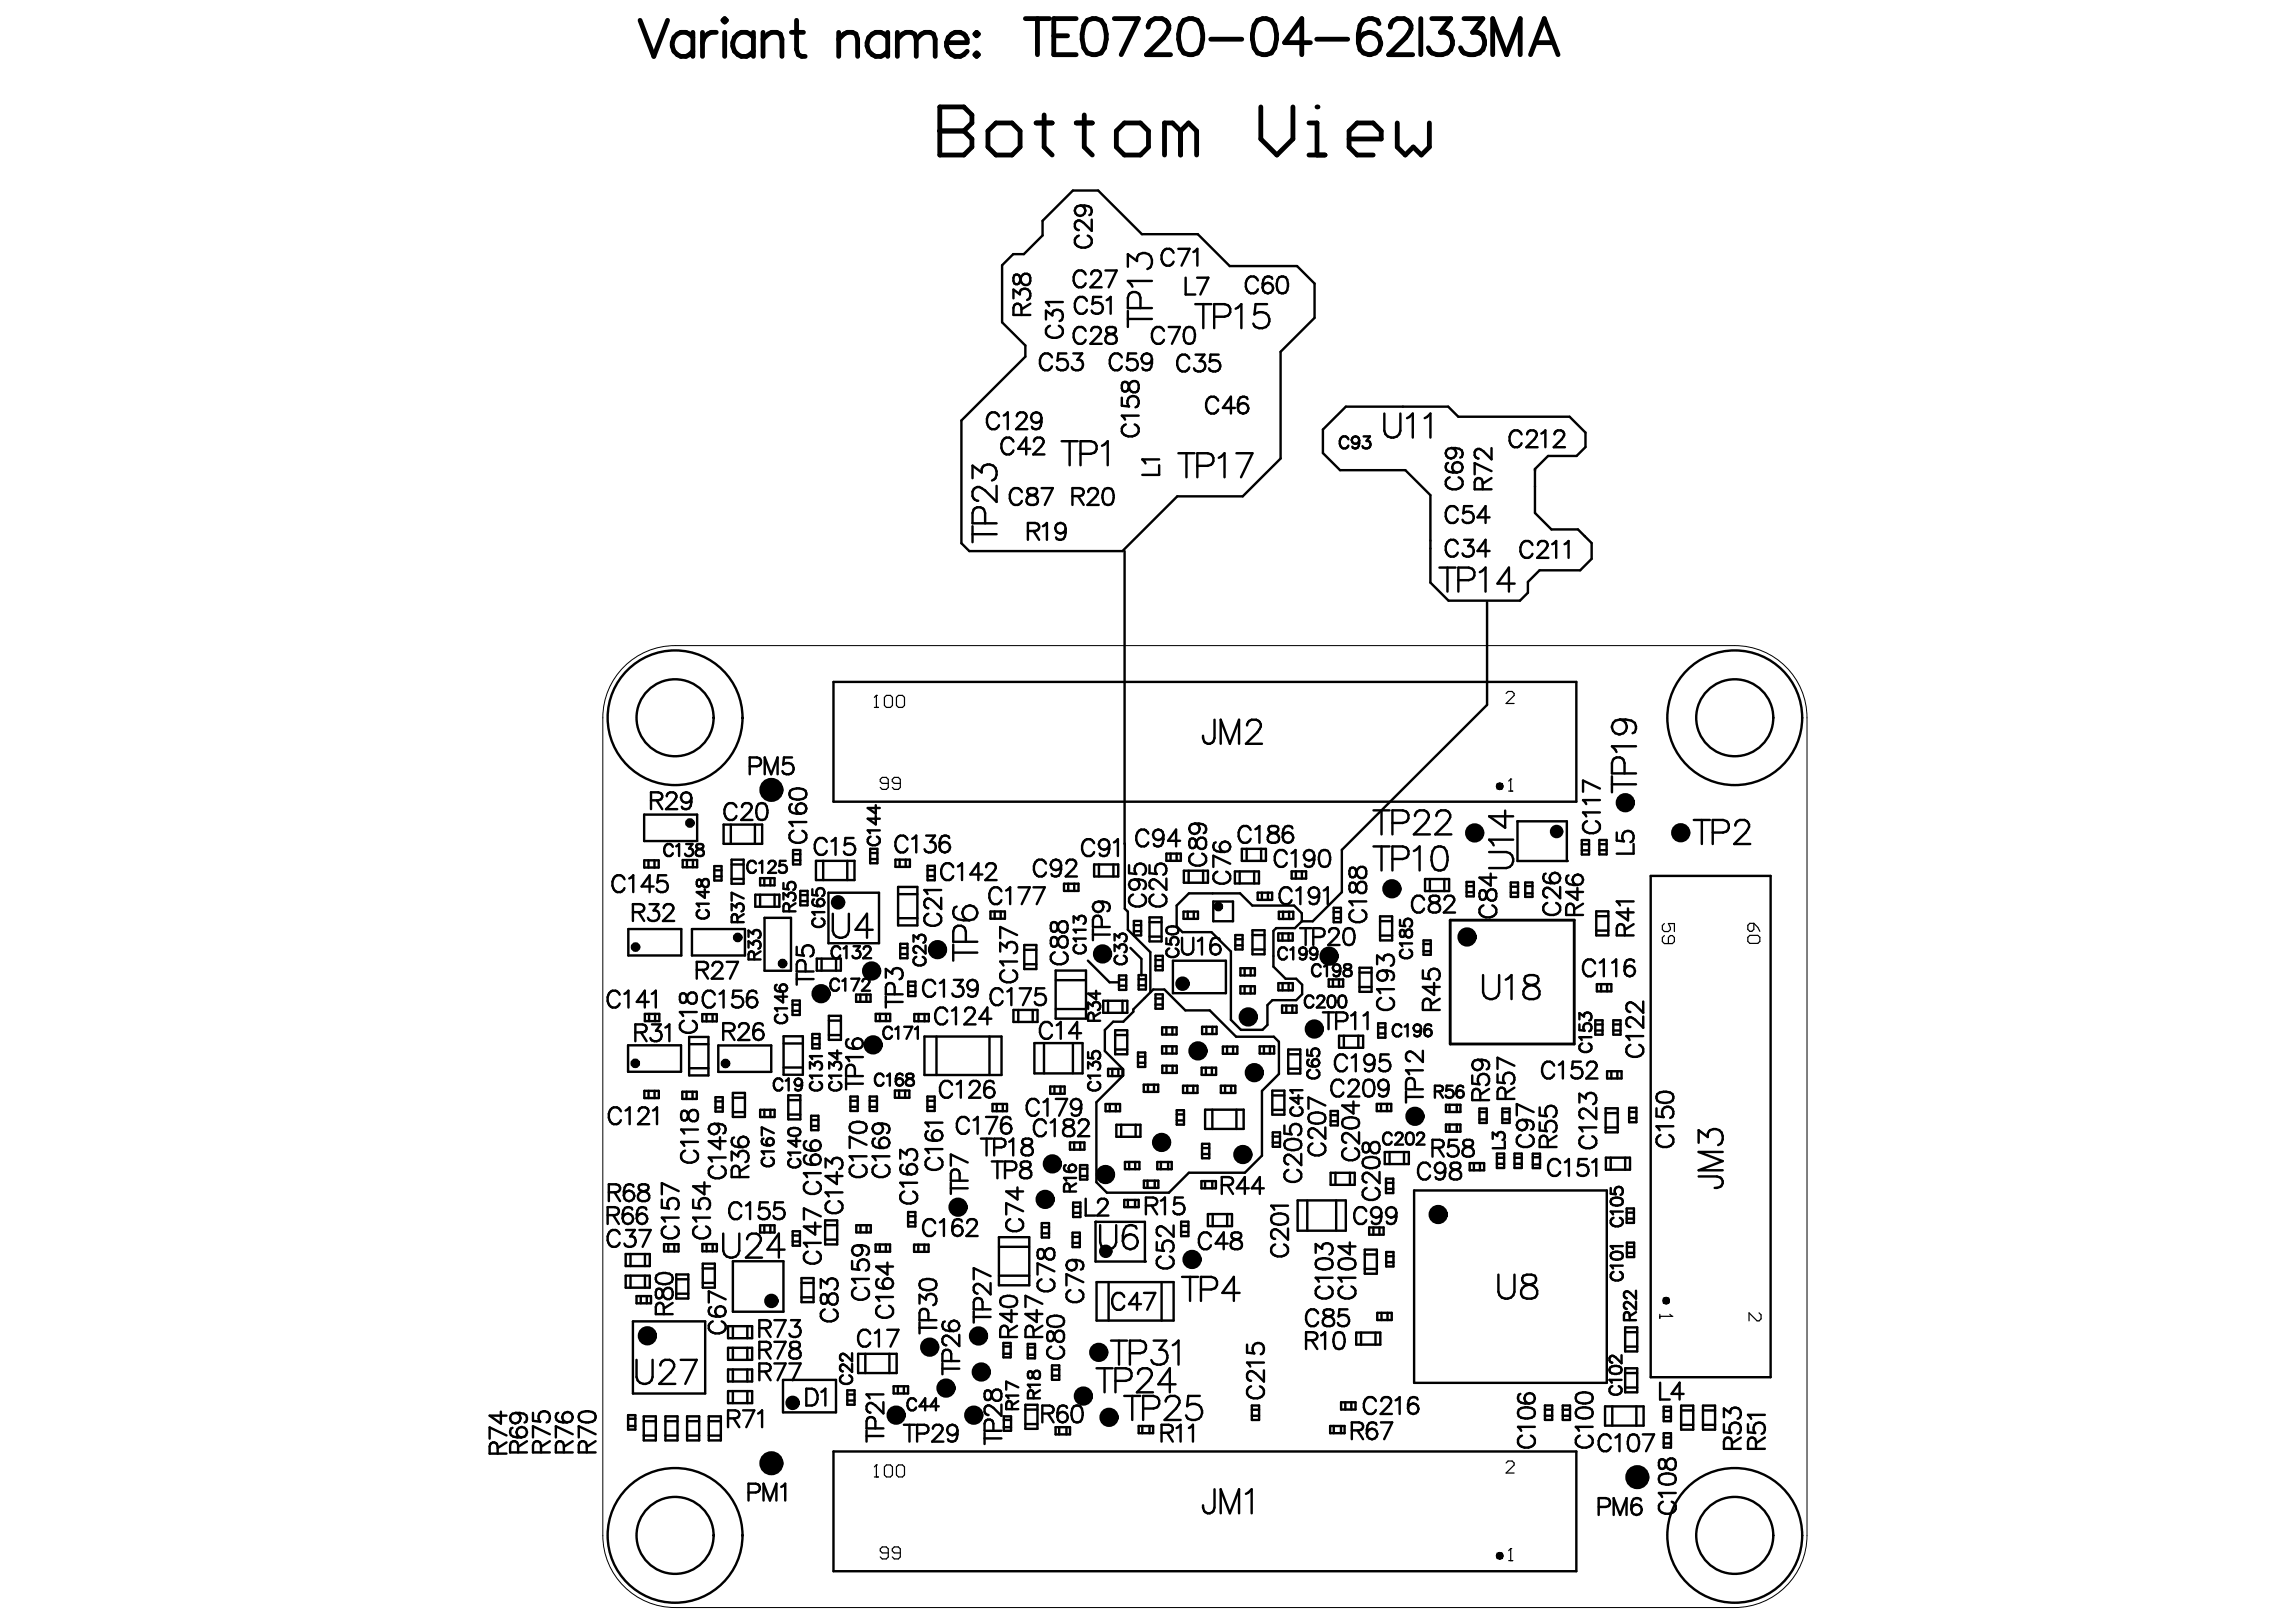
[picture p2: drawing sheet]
<svg xmlns="http://www.w3.org/2000/svg" width="297mm" height="210mm" viewBox="0 0 297 210" stroke-linecap="round" stroke-linejoin="round" font-family="sans-serif">
<g fill="none" stroke="#000" stroke-width=".31">
<path d="M131.1 38.6v-1.1l.8 .6a.7 .7 0 0 1 .8-.7 .7 .7 0 0 1 .6 .9l-.1 .3-.3 .2M131.2 35.6a.82 .82 0 0 0 .2 1.2l.4-.1 .1-.2a1 1 0 0 1 .7-1.1 .57 .57 0 0 1 .7 .5v.5a.63 .63 0 0 1-.7 .5 .63 .63 0 0 1-.6-.6l-.1-.5a.44 .44 0 0 0-.7-.2zM133.3 39.3l-1.1 .7M134.9 28.6l3.9-3.9h3.3l5.6 5.6h7.3l4.1 4.1h8.7l2.3 2.3v4.4l-4.4 4.4v13.8l-4.9 4.9h-8.5l-7.1 7.1h-19.8l-1-1v-15.9l8.3-8.2v-1.5l-3.1-3v-7.4l1.5-1.4h1.4l2.4-2.4zM137.5 39.1h-2.2l.4 .5M139.6 30.5a.8 .8 0 0 0-.5 .9 .8 .8 0 0 0 .8 .6 1 1 0 0 0 1.3-1l-.3-.4-.2-.1M139.8 26.6l1 .1a.63 .63 0 0 1 .4 .5 .63 .63 0 0 1-.3 .6M140.5 35.5a.8 .8 0 0 0-1-.5 .8 .8 0 0 0-.6 .8 1 1 0 0 0 1 1.4l.5-.3 .1-.2M140.6 38.9a.8 .8 0 0 0-.9-.5 .8 .8 0 0 0-.6 .9 1 1 0 0 0 1 1.3l.2-.1 .3-.4M141.2 35.5a.54 .54 0 0 1 .4-.5h.4a.53 .53 0 0 1 .3 .8l-1.2 1.4h1.4M141.2 28.4v1.5l-1-1.1a.66 .66 0 0 0-1-.1l-.1 .2v.5a.54 .54 0 0 0 .5 .4M142.5 38.4h-1.1l-.1 1a.77 .77 0 0 1 1.2-.1 .77 .77 0 0 1-.1 1.2 .77 .77 0 0 1-1.2-.3"/>
<path d="M143 35h1.5l-1.1 2.2M143.2 38.8l.5-.4v2.2M145.9 34.5v-1.6l1.2 .9a.91 .91 0 0 1 .4-1 .91 .91 0 0 1 1.1 .1 1.12 1.12 0 0 1-.2 1.9M147.5 39.9v-1.4a.82 .82 0 0 0-.8-.7 .82 .82 0 0 0-.8 .7v1.4h3.1M149 36.4h-3.1l.5 .4 .1 .3M151.8 32.7a.8 .8 0 0 0-.9-.5 .8 .8 0 0 0-.6 .8 1 1 0 0 0 1 1.4l.4-.3 .1-.2M152.4 32.2h1.5l-1 2.2M153.4 35.9v2.2h1.2M154.4 32.6l.5-.4v2.2M154.6 39.4h2.1M154.9 35.9h1.4l-1 2.2M155.7 39.4v3.1"/>
<path d="M159.9 40l.3-.2 .4-.4v3.1M162.7 36.3a.8 .8 0 0 0-.9-.5 .8 .8 0 0 0-.6 .8 1 1 0 0 0 1 1.4l.4-.4 .1-.2M163.9 39.4h-1.5l-.1 1.3a1.11 1.11 0 0 1 1.6 0 1.11 1.11 0 0 1-.1 1.6 1.14 1.14 0 0 1-1.7-.4M164.6 36.1a.64 .64 0 0 0-.9-.2l-.2 .3-.2 1M165.5 35.9a.71 .71 0 0 1 1 .3 1.79 1.79 0 0 1-.2 1.7 .71 .71 0 0 1-1-.4 1.8 1.8 0 0 1 .2-1.6zM129.2 53.9a.8 .8 0 0 0-.9-.5 .8 .8 0 0 0-.6 .8 1 1 0 0 0 1 1.3l.4-.3 .1-.2M129.9 53.8l.5-.4v2.1M131.1 57.1a.8 .8 0 0 0-.9-.5 .8 .8 0 0 0-.6 .9 1 1 0 0 0 1 1.3l.4-.3 .1-.2M131.6 53.9a.54 .54 0 0 1 .4-.5h.4a.53 .53 0 0 1 .3 .8l-1.2 1.3h1.4M132.2 40.8v-1l-.2-.3a.5 .5 0 0 0-.8 0l-.1 .3v1h2.2M133.3 58.1h-1.6l1.1-1.5v2.2M133.8 57.1a.54 .54 0 0 1 .4-.5h.4a.53 .53 0 0 1 .3 .9l-1.2 1.3h1.4"/>
<path d="M134.7 54.1l-.1 1a.63 .63 0 0 1-.5 .4 .63 .63 0 0 1-.6-.3M135.3 41.3v-1.1l.8 .6a.7 .7 0 0 1 .9-.7 .7 .7 0 0 1 .5 .9l-.1 .3-.3 .2M135.8 42.2a.8 .8 0 0 0-.5 .9 .8 .8 0 0 0 .8 .6 1 1 0 0 0 1.4-1l-.3-.4-.2-.1M136.1 46.3a.8 .8 0 0 0-.9-.6 .8 .8 0 0 0-.7 .9 1 1 0 0 0 1.1 1.3l.4-.3 .1-.2M137.3 57.1h2.1M138 45.7h-1.1l-.1 1a.77 .77 0 0 1 1.2 0 .77 .77 0 0 1-.2 1.1 .77 .77 0 0 1-1.1-.3M138.4 57.1v3.1M138.9 45.7h1.1l-.6 .9a.7 .7 0 0 1 .7 .8 .7 .7 0 0 1-.9 .5l-.3-.1-.2-.3M139.8 58.7h1.3a.82 .82 0 0 0 .8-.8 .82 .82 0 0 0-.8-.8h-1.3v3.1M140.5 42.8a.8 .8 0 0 0-1-.5 .8 .8 0 0 0-.6 .8 1 1 0 0 0 1 1.4l.5-.3 .1-.2M141.2 42.8a.54 .54 0 0 1 .4-.5h.4a.53 .53 0 0 1 .3 .8l-1.2 1.4h1.4M142.6 57.7l.3-.2 .4-.4v3.1"/>
<path d="M143.2 42.4a.44 .44 0 0 0 .2 .7 1 1 0 0 1 1.1 .7 .56 .56 0 0 1-.6 .7h-.4a.62 .62 0 0 1-.5-.7 .62 .62 0 0 1 .6-.6l.5-.1a.44 .44 0 0 0 .2-.7l-.4-.1zM145.1 46.3a.8 .8 0 0 0-.9-.6 .8 .8 0 0 0-.6 .9 1 1 0 0 0 1 1.3l.2-.1 .3-.4M145.1 51.5v1l1 .1a.77 .77 0 0 1-.1-1.2 .77 .77 0 0 1 1.2 .2 .77 .77 0 0 1-.3 1.1M145.2 49.5a.82 .82 0 0 0 .2 1.2l.5-.1 .1-.2a1 1 0 0 1 .6-1.1 .57 .57 0 0 1 .7 .5v.5a.63 .63 0 0 1-.7 .5 .63 .63 0 0 1-.5-.7l-.1-.4a.44 .44 0 0 0-.8-.2zM145.7 54.9a.8 .8 0 0 0-.6 .9 .8 .8 0 0 0 .9 .7 1 1 0 0 0 1.3-1.1l-.1-.2-.4-.3M145.9 40.2v2.1M145.9 41.3h3.1M147 45.7h-1l-.2 1a.77 .77 0 0 1 1.2 0 .77 .77 0 0 1-.1 1.1 .77 .77 0 0 1-1.2-.3M147.3 53.8h-2.2l.4 .5M149 46.5l-.1 1a.63 .63 0 0 1-.5 .4 .63 .63 0 0 1-.6-.3M150 59.5h-2.2l.4 .5M150.6 42.8a.8 .8 0 0 0-.9-.5 .8 .8 0 0 0-.7 .8 1 1 0 0 0 1.1 1.4l.4-.3 .1-.2"/>
<path d="M151.2 42.3h1.5l-1.1 2.2M152.5 58.7h2M153.5 42.4a.71 .71 0 0 1 1 .3 1.79 1.79 0 0 1-.2 1.7 .71 .71 0 0 1-1.1-.3 1.8 1.8 0 0 1 .3-1.7zM153.5 58.7v3.1M153.9 46.4a.8 .8 0 0 0-1-.5 .8 .8 0 0 0-.6 .8 1 1 0 0 0 1 1.4l.2-.1 .4-.4M154.7 45.9h1.1l-.6 .8a.7 .7 0 0 1 .7 .8 .7 .7 0 0 1-.9 .6l-.3-.1-.2-.3M157.1 41h1.3a.82 .82 0 0 0 .8-.8 .82 .82 0 0 0-.8-.8h-1.3v3.1M157.6 51.9a.8 .8 0 0 0-.9-.6 .8 .8 0 0 0-.7 .9 1 1 0 0 0 1.1 1.3l.2-.1 .3-.4M157.7 45.9h-1.1l-.1 .9a.77 .77 0 0 1 1.2 0 .77 .77 0 0 1-.2 1.2 .77 .77 0 0 1-1.1-.3M157.7 59.2l.3-.1 .4-.4v3.1M159.8 52.8h-1.6l1-1.5v2.2M160 58.7h2l-1.4 3.1"/>
<path d="M161.4 51.7a.64 .64 0 0 0-.9-.3l-.2 .4-.1 1M171.1 55.6l3-3h13.3l1.3 1.3h14.4l2 2.1v1.9l-1.1 1.1h-3.7l-1.7 1.7v5.7l2.1 2.1h3.4l1.8 1.8v2l-1.5 1.5h-5.2l-1.5 1.5v1.4l-1.1 1h-9.2l-2.3-2.3v-11.3l-3.3-3.3h-8.4l-2.3-2.2zM174.4 56.8a.57 .57 0 0 0-.6-.3 .57 .57 0 0 0-.5 .6 .68 .68 0 0 0 .2 .7 .68 .68 0 0 0 .7 .2l.2-.3M175.8 57a.73 .73 0 0 1-.5 1h-.3v-.2M176.4 56.5h.8l-.4 .6a.5 .5 0 0 1 .5 .5 .5 .5 0 0 1-.7 .4h-.2l-.1-.3M179.1 53.5v2.2a1.05 1.05 0 0 0 1 .9 1.05 1.05 0 0 0 1.1-.9v-2.2M182 54.1l.3-.1 .5-.5v3.1M184.3 54.1l.3-.1 .5-.5v3.1M187.4 59.9a.64 .64 0 0 0-.3 .9l.4 .2 1 .2M187.8 58l1 .1a.63 .63 0 0 1 .4 .5 .63 .63 0 0 1-.3 .6M193 58v1.4l-1.1-1a.66 .66 0 0 0-1-.1l-.1 .2v.4a.54 .54 0 0 0 .5 .4M196.9 56.2a.8 .8 0 0 0-1-.5 .8 .8 0 0 0-.6 .8 1 1 0 0 0 1 1.4l.2-.1 .4-.4"/>
<path d="M197.6 56.2a.54 .54 0 0 1 .4-.5h.4a.53 .53 0 0 1 .3 .8l-1.2 1.4h1.4M199.4 56.1l.5-.4v2.2M201.1 56.2a.54 .54 0 0 1 .4-.5h.4a.53 .53 0 0 1 .4 .8l-1.3 1.4h1.5M125.8 69.1h3.1M125.8 61.9v-1.6l1.2 .8a.91 .91 0 0 1 .4-.9 .91 .91 0 0 1 1.1 .1 1.12 1.12 0 0 1-.2 1.9M125.8 68.1v2.1M127.4 67.7v-1.3a.82 .82 0 0 0-.8-.8 .82 .82 0 0 0-.8 .8v1.3h3.1M128.9 62.9v2.1l-1.5-1.5-.4-.3a.74 .74 0 0 0-1.2 .4v.6a.77 .77 0 0 0 .8 .6M132.2 63.7a.8 .8 0 0 0-.9-.5 .8 .8 0 0 0-.7 .8 1 1 0 0 0 1.1 1.3l.4-.3 .1-.2M133 68.7h.9l.3-.1a.5 .5 0 0 0 0-.8l-.3-.1h-.9v2.2M133 63.3a.44 .44 0 0 0 .2 .7 1 1 0 0 1 1.1 .6 .57 .57 0 0 1-.6 .7h-.4a.62 .62 0 0 1-.5-.6 .62 .62 0 0 1 .6-.6l.5-.1a.44 .44 0 0 0 .2-.7l-.4-.1zM133.7 68.7l.7 1.2"/>
<path d="M134.8 63.2h1.4l-1 2.1M134.9 68.1l.5-.4v2.2M137.9 68.4l-.1 1a.63 .63 0 0 1-.6 .5 .63 .63 0 0 1-.6-.4M138.7 64.2h1l.3-.1a.5 .5 0 0 0 0-.8l-.3-.1h-1v2.1M139.5 64.2l.7 1.1M140.8 63.7a.54 .54 0 0 1 .4-.5h.4a.53 .53 0 0 1 .3 .8l-1.2 1.3h1.4M142.9 63.3a.71 .71 0 0 1 1.1 .3 1.8 1.8 0 0 1-.2 1.6 .71 .71 0 0 1-1.1-.3 1.8 1.8 0 0 1 .2-1.6zM145.5 71.3v46.3l.4 .4v2.3l2.9 2.9v5.2M150 60.2v1.3h-2.2M154.9 60.3h1.3a.82 .82 0 0 0 .8-.8 .82 .82 0 0 0-.8-.8h-1.3v3.1M186.2 73.5h2.1M187.3 73.5v3.1"/>
<path d="M187.6 61.8a.8 .8 0 0 0-.6 .9 .8 .8 0 0 0 .9 .6 1 1 0 0 0 1.3-1l-.3-.4-.2-.1M188.6 66a.8 .8 0 0 0-.9-.5 .8 .8 0 0 0-.7 .8 1 1 0 0 0 1.1 1.4l.2-.1 .3-.4M188.6 70.4a.8 .8 0 0 0-.9-.5 .8 .8 0 0 0-.7 .8 1 1 0 0 0 1.1 1.3l.2-.1 .3-.4M188.7 75.1h1.3a.82 .82 0 0 0 .8-.8 .82 .82 0 0 0-.8-.8h-1.3v3.1M189.4 69.9h1.2l-.7 .8a.7 .7 0 0 1 .8 .8 .7 .7 0 0 1-1 .5l-.3-.1-.2-.3M190.5 65.5h-1.1l-.1 .9a.77 .77 0 0 1 1.2 0 .77 .77 0 0 1-.2 1.2 .77 .77 0 0 1-1.1-.3M191.4 74l.3-.1 .5-.4v3.1M191.8 63.3v-.9l-.1-.3a.5 .5 0 0 0-.8 0l-.1 .3v.9h2.2M192.4 77.9v13.3l-18.8 18.8v5.5l-3.8 3.7h-1.4M192.7 71.3h-1.5l1-1.4v2.1M192.7 67h-1.5l1-1.5v2.2M193 61l-2.2-1.1v1.5"/>
<path d="M193 61.9l-1.2 .7M196 75.5h-2.3l1.5-2v3.1M198.3 70.5a.8 .8 0 0 0-1-.5 .8 .8 0 0 0-.6 .8 1 1 0 0 0 1 1.4l.2-.1 .4-.4M199 70.5a.54 .54 0 0 1 .4-.5h.4a.53 .53 0 0 1 .3 .8l-1.2 1.4h1.4M200.8 70.4l.5-.4v2.2M202.4 70.4l.5-.4v2.2M97 99.2h.9a.57 .57 0 0 0 .6-.6 .57 .57 0 0 0-.6-.6h-.9v2.2M102.5 98h-1.1l-.1 1a.77 .77 0 0 1 1.2-.1 .77 .77 0 0 1-.2 1.2 .77 .77 0 0 1-1.1-.3M107.8 88.2h96.1v15.5h-96.1zM157.1 93.1v2.4l-.1 .5a.72 .72 0 0 1-1.2 0l-.2-.8M157.9 96.3v-3.2l1.2 3.2 1.2-3.2v3.2M161.3 93.9a.77 .77 0 0 1 .6-.8h.6a.76 .76 0 0 1 .5 1.2l-.3 .5-1.5 1.5h2.1"/>
<path d="M209.6 93.1h.7l.8 .2a1.01 1.01 0 0 1 .4 1.4l-.3 .2M211.7 96.6h-3.2l.5 .4 .1 .3M80.8 113.8a.8 .8 0 0 0-.9-.5 .8 .8 0 0 0-.7 .8 1 1 0 0 0 1.1 1.3l.2-.1 .3-.4M81.4 113.7l.5-.4v2.1M81.9 118h.9l.3-.1a.5 .5 0 0 0 0-.8l-.3-.1h-.9v2.2M82.6 118l.7 1.2M83.3 105.4h6.9v3.4h-6.9zM83.3 111.3h1.9v1h-1.9zM83.9 111.3v1M84 117h1.2l-.6 .8a.7 .7 0 0 1 .7 .8 .7 .7 0 0 1-1 .6l-.3-.1-.2-.3M84.2 103.6h1l.3-.1a.5 .5 0 0 0 0-.9l-.3-.1h-1v2.2M84.6 114.7h-1.6l1-1.4v2.1"/>
<path d="M84.7 111.3v1M84.9 103.6l.8 1.1M85.9 117.5a.54 .54 0 0 1 .4-.5h.4a.53 .53 0 0 1 .3 .8l-1.2 1.4h1.4M86.2 113.3h-1l-.2 .9a.77 .77 0 0 1 1.2 0 .77 .77 0 0 1-.1 1.1 .77 .77 0 0 1-1.2-.3M86.3 103.1a.54 .54 0 0 1 .4-.6h.4a.53 .53 0 0 1 .3 .9l-1.2 1.3h1.4M87 109.6a.57 .57 0 0 0-.6-.4 .57 .57 0 0 0-.5 .6 .68 .68 0 0 0 .2 .8 .68 .68 0 0 0 .7 .1l.2-.3M87.5 109.5l.4-.3v1.6M88.3 111.3h1.9v.9h-1.9zM88.8 109.2h.8l-.5 .6a.5 .5 0 0 1 .6 .6 .5 .5 0 0 1-.7 .4l-.2-.1-.2-.2M88.9 111.3v.9M89.5 103.3l-.2 1a.63 .63 0 0 1-.5 .4 .63 .63 0 0 1-.6-.3M89.6 111.3v.9"/>
<path d="M90.2 109.3a.31 .31 0 0 0 .1 .5 .64 .64 0 0 1 .8 .7 .54 .54 0 0 1-.7 .3 .54 .54 0 0 1-.4-.5 .72 .72 0 0 1 .8-.5 .31 .31 0 0 0 .1-.5l-.2-.1zM90.2 113.9a.58 .58 0 0 0 .2 .8h.1a.85 .85 0 0 0 .4-.7 .43 .43 0 0 1 .4-.3 .43 .43 0 0 1 .4 .4v.3a.45 .45 0 0 1-.5 .4 .45 .45 0 0 1-.4-.4l-.1-.3a.32 .32 0 0 0-.5-.2zM90.5 117.8a.57 .57 0 0 0-.4 .6 .57 .57 0 0 0 .6 .5 .68 .68 0 0 0 .8-.2 .68 .68 0 0 0 .1-.7l-.3-.2M91.2 115.1v1.1l-1.1-.8h1.6M91.7 117h-1.6l.3 .3M92.4 113.4h.9M92.4 112.6h.9M92.4 112.1h.9v1.9h-.9zM93.6 106.7h5v2.5h-5zM94.5 106.7v2.5M94.6 111.9h1.6M94.6 113.7h1.6"/>
<path d="M94.6 111.3h1.6v3.1h-1.6zM94.7 117.8v-.8l.6 .4a.5 .5 0 0 1 .5-.5 .5 .5 0 0 1 .4 .7l-.1 .2-.2 .2M95.3 104.5a.8 .8 0 0 0-.9-.6 .8 .8 0 0 0-.7 .9 1 1 0 0 0 1.1 1.3l.2-.1 .3-.4M95.4 119.3l-.1-.9a.36 .36 0 0 0-.6 0v.9h1.5M96 104.5a.54 .54 0 0 1 .4-.6h.4a.53 .53 0 0 1 .3 .9l-1.2 1.3h1.4M96.2 116.3l-1.5-.8v1.1M96.2 118.3l-.8 .5M97.7 106.7v2.5M97.7 115.8h3.1v1.5h-3.1zM97.8 111.8a.57 .57 0 0 0-.7-.4 .57 .57 0 0 0-.4 .6 .68 .68 0 0 0 .1 .7 .68 .68 0 0 0 .8 .2l.2-.3M98.1 104a.71 .71 0 0 1 1.1 .3 1.8 1.8 0 0 1-.2 1.7 .71 .71 0 0 1-1.1-.3 1.8 1.8 0 0 1 .2-1.7zM98.2 111.7l.4-.3v1.6"/>
<path d="M98.3 113.6h1.9v1h-1.9zM98.3 115.8v1.5M98.9 113.6v1M98.9 118.8h3.4v6.8h-3.4zM98.9 100.2v-2.2l.9 2.2 .8-2.2v2.2M99.4 111.8l.2-.3 .4-.1a.38 .38 0 0 1 .3 .6l-.9 1h1M99.7 113.6v1M100.2 115.8v1.5M101.4 114.3v.7l.6 .1a.55 .55 0 0 1 0-.8 .55 .55 0 0 1 .8 .1 .55 .55 0 0 1-.2 .8M101.4 116.4v-.8l.6 .4a.5 .5 0 0 1 .5-.5 .5 .5 0 0 1 .4 .7l-.1 .2-.2 .2M101.7 111.4h-.8l-.1 .7a.55 .55 0 0 1 .9 0 .55 .55 0 0 1-.1 .8 .55 .55 0 0 1-.8-.2M102.1 117.9l-.1-.9a.36 .36 0 0 0-.6 0v.9h1.5"/>
<path d="M102.2 102.3a1.69 1.69 0 0 1 2 0 .71 .71 0 0 1-.3 1.1 1.81 1.81 0 0 1-1.7-.2l-.1-.3zM102.4 104.1a.64 .64 0 0 0-.2 .9l.4 .2 1 .1M102.6 110h.9v1.9h-.9zM102.6 110.5h.9M102.6 111.3h.9M102.7 107.5a.8 .8 0 0 0-.6 .9 .8 .8 0 0 0 .9 .7 1 1 0 0 0 1.3-1.1l-.1-.2-.4-.3M102.9 116.9l-.8 .5M103.5 116.6h1M103.5 115.8h1M103.5 115.3h1v1.9h-1zM104.3 106.4h-2.2l.5 .5M105.1 115.1v.7l.7 .1a.55 .55 0 0 1-.1-.8 .55 .55 0 0 1 .9 .1 .55 .55 0 0 1-.2 .8"/>
<path d="M105.3 116.4a.46 .46 0 0 0-.1 .6l.2 .2 .7 .1M105.5 118.8a.57 .57 0 0 0-.4 .7 .57 .57 0 0 0 .6 .5 .68 .68 0 0 0 .7-.2 .68 .68 0 0 0 .2-.7l-.3-.3M105.6 111.4h4.9v2.5h-4.9zM106.5 111.4v2.5M106.7 118h-1.6l.3 .4M107 109a.8 .8 0 0 0-.9-.6 .8 .8 0 0 0-.7 .9 1 1 0 0 0 1 1.3l.5-.3 .1-.2M107.2 115.5h6.5v6.6h-6.5zM107.6 108.9l.5-.5v2.2M107.7 118.2v2.3a1.05 1.05 0 0 0 1.1 .9 1.05 1.05 0 0 0 1-.9v-2.3M109.6 111.4v2.5M110.4 108.4h-1l-.1 1a.77 .77 0 0 1 1.1 0 .77 .77 0 0 1-.1 1.1 .77 .77 0 0 1-1.1-.3M112.6 109.8h.9v1.9h-.9z"/>
<path d="M112.6 111.2h.9M112.6 110.4h.9M112.6 108.3a.57 .57 0 0 0-.3 .6 .57 .57 0 0 0 .6 .5 .68 .68 0 0 0 .7-.2 .68 .68 0 0 0 .1-.7l-.3-.2M113.3 104.2v1.1l-1-.7h1.5M113.3 105.6v1.1l-1-.8h1.5M113.8 107.5h-1.5l.3 .3M115.8 111.2h1.9v1h-1.9zM116.2 118.8h2.5M116.2 115.7h2.5M116.2 114.8h2.5v5h-2.5zM116.4 111.2v1M117.2 111.2v1"/>
<path d="M117.4 108.7a.8 .8 0 0 0-.9-.6 .8 .8 0 0 0-.7 .9 1 1 0 0 0 1.1 1.3l.2-.1 .3-.4M118 108.5l.5-.4v2.2M119.8 108.1h1.2l-.7 .9a.7 .7 0 0 1 .8 .8 .7 .7 0 0 1-1 .5l-.3-.1-.2-.3M120 113.4h.9M120 112h.9v1.9h-.9zM120 112.6h.9M120.1 118.2a.8 .8 0 0 0-.5 1 .8 .8 0 0 0 .8 .6 1 1 0 0 0 1.4-1l-.1-.2-.5-.4M121.8 116.2v1.4l-1.1-1a.66 .66 0 0 0-1-.1l-.1 .2v.4a.54 .54 0 0 0 .5 .4M121.8 115.2h-2.2l.4 .5M122.8 108.4a.64 .64 0 0 0-.9-.2l-.2 .3-.1 1.1M123.3 112.2a.8 .8 0 0 0-.9-.5 .8 .8 0 0 0-.6 .8 1 1 0 0 0 1 1.4l.4-.3 .1-.2M123.8 117.3l-.3 .2a1.01 1.01 0 0 0 .4 1.5l.8 .1h.7"/>
<path d="M123.9 112.1l.6-.4v2.2M127.1 113.2h-1.6l1.1-1.5v2.2M127.6 112.2a.54 .54 0 0 1 .4-.5h.4a.53 .53 0 0 1 .3 .8l-1.2 1.4h1.4M128.1 118h1.9v.9h-1.9zM128.7 118v.9M129.5 118v.9M129.6 115.3a.8 .8 0 0 0-1-.5 .8 .8 0 0 0-.6 .9 1 1 0 0 0 1 1.3l.5-.3 .1-.2M130.2 115.2l.5-.4v2.2M131.8 114.8h1.4l-1 2.2M133.7 114.8h1.5l-1.1 2.2M135.3 111.8a.8 .8 0 0 0-.9-.6 .8 .8 0 0 0-.6 .9 1 1 0 0 0 1 1.3l.2-.1 .3-.4M136 119.4a.82 .82 0 0 0 .3 1.2l.4-.1 .1-.2a1 1 0 0 1 .6-1.1 .57 .57 0 0 1 .7 .5v.5a.63 .63 0 0 1-.7 .5 .63 .63 0 0 1-.5-.6l-.1-.5a.44 .44 0 0 0-.8-.2z"/>
<path d="M137.3 112l-.1 1a.63 .63 0 0 1-.6 .4 .63 .63 0 0 1-.6-.3M137.7 114.4h1.8v.9h-1.8zM138 111.8a.54 .54 0 0 1 .4-.6h.4a.53 .53 0 0 1 .3 .9l-1.2 1.3h1.4M138.2 114.4v.9M138.9 119.4v-.8l.6 .4a.5 .5 0 0 1 .6-.5 .5 .5 0 0 1 .4 .7l-.1 .2-.2 .2M139 114.4v.9M141.5 111.9h3.2v1.5h-3.2zM141.5 109.1a.8 .8 0 0 0-.9-.5 .8 .8 0 0 0-.6 .8 1 1 0 0 0 1 1.4l.4-.3 .1-.2M142.1 116.7l1.1 .1a.63 .63 0 0 1 .4 .5 .63 .63 0 0 1-.3 .6M142.2 111.9v1.5M142.5 120v-1a.57 .57 0 0 0-.5-.5 .57 .57 0 0 0-.6 .5v1h2.2M143.5 109.3l-.1 1.1a.63 .63 0 0 1-.5 .4 .63 .63 0 0 1-.6-.3"/>
<path d="M144 111.9v1.5M144.1 109l.5-.4v2.2M146.1 112v1l.9 .1a.77 .77 0 0 1 0-1.2 .77 .77 0 0 1 1.1 .2 .77 .77 0 0 1-.3 1.1M146.6 115.8a.8 .8 0 0 0-.5 .9 .8 .8 0 0 0 .8 .6 1 1 0 0 0 1.3-1l-.3-.4-.2-.1M146.7 119.2h.9v1.8h-.9zM146.7 119.7h.9M146.8 113.8l1 .1a.63 .63 0 0 1 .5 .5 .63 .63 0 0 1-.4 .6M148.6 107.9a.8 .8 0 0 0-1-.5 .8 .8 0 0 0-.6 .8 1 1 0 0 0 1 1.3l.5-.3 .1-.2M148.7 118.7h1.6v3.1h-1.6zM148.7 119.3h1.6M148.7 112v1l1 .1a.77 .77 0 0 1-.1-1.2 .77 .77 0 0 1 1.2 .2 .77 .77 0 0 1-.3 1.1M149.2 115.8a.8 .8 0 0 0-.5 .9 .8 .8 0 0 0 .8 .6 1 1 0 0 0 1.4-1l-.3-.4-.2-.1"/>
<path d="M150.5 108.1l-.1 1a.63 .63 0 0 1-.5 .4 .63 .63 0 0 1-.6-.3M150.9 110.5h1.9v.9h-1.9zM150.9 113.7v1.4l-1-1a.66 .66 0 0 0-1.1-.1l-.1 .2v.4a.54 .54 0 0 0 .5 .4M151.4 110.5v.9M152.2 110.5v.9M152.2 117.2l1.6-1.6h6.6l1.6 1.6h5.4l1 1v1l-.9 .9h-2.4l-.4 .4v4.6l1.6 1.6h1.4l.8 .7v1.3l-.8 .7h-3.1l-.6 .7v2.5l-.7 .7h-2.8l-1.3-1.3v-8.9l-2.5-2.5h-3.7l-.8-.7zM152.7 108.8h-1.6l1.1-1.4v2.1M153.1 118h1.9v.9h-1.9zM153.2 112.7h3.1v1.5h-3.1zM153.7 118v.9M153.8 112.7v1.5M154 108.6a.82 .82 0 0 0 .2 1.2l.4-.2 .1-.2a1 1 0 0 1 .6-1 .57 .57 0 0 1 .7 .5v.4a.63 .63 0 0 1-.6 .6 .63 .63 0 0 1-.6-.7l-.1-.4a.44 .44 0 0 0-.7-.2z"/>
<path d="M154.4 110.5a.8 .8 0 0 0-.5 .9 .8 .8 0 0 0 .8 .6 1 1 0 0 0 1.3-1l-.3-.4-.2-.1M154.4 118v.9M154.6 106.6l1 .1a.63 .63 0 0 1 .4 .5 .63 .63 0 0 1-.3 .6M155.7 112.7v1.5M157 116.7h2.5v2.5h-2.5zM157.3 109a.64 .64 0 0 0-.2 .9l.3 .2 1 .2M157.5 112.8a.8 .8 0 0 0-.5 .9 .8 .8 0 0 0 .8 .7 1 1 0 0 0 1.4-1.1l-.2-.2-.4-.3M159.2 111.8l-2.2-1.1v1.5M159.8 112.8h3.1v1.5h-3.1zM160.4 112.8v1.5M160.7 109.9h3.1v1.5h-3.1zM161.3 109.9v1.5"/>
<path d="M161.8 107.4a.8 .8 0 0 0-.9-.5 .8 .8 0 0 0-.7 .8 .95 .95 0 0 0 .3 1.1 .95 .95 0 0 0 1 .2l.3-.5M162.3 112.8v1.5M162.4 107.3l.5-.4v2.2M162.7 115.5h1.9v1h-1.9zM163.2 109.9v1.5M163.3 115.5v1M164 115.5v1M164.2 107a.44 .44 0 0 0 .2 .7 1 1 0 0 1 1.1 .6 .57 .57 0 0 1-.6 .8h-.4a.62 .62 0 0 1-.5-.7 .62 .62 0 0 1 .6-.6l.5-.1a.44 .44 0 0 0 .2-.7l-.4-.1zM165.4 118h1.9v.9h-1.9zM166 118v.9M166.5 110.5a.8 .8 0 0 0-.9-.5 .8 .8 0 0 0-.7 .8 1 1 0 0 0 1.1 1.4l.4-.3 .1-.2M166.8 118v.9"/>
<path d="M167.1 110.4l.5-.4v2.2M167.1 115.3a.8 .8 0 0 0-.9-.5 .8 .8 0 0 0-.7 .9 .95 .95 0 0 0 .2 1 .95 .95 0 0 0 1.1 .2l.3-.4M167.1 112.8h1.9v.9h-1.9zM167.2 107.2a.64 .64 0 0 0-.9-.2l-.2 .3-.1 1M167.7 112.8v.9M167.7 115.2l.5-.4v2.2M168.4 112.8v.9M170 110.7l-.1 1.1a.63 .63 0 0 1-.5 .4 .63 .63 0 0 1-.6-.3M170.7 115.6l-.1 1a.63 .63 0 0 1-.6 .4 .63 .63 0 0 1-.6-.3M170.9 110.1a.71 .71 0 0 1 1.1 .3 1.8 1.8 0 0 1-.2 1.7 .71 .71 0 0 1-1.1-.3 1.8 1.8 0 0 1 .2-1.7zM171.3 115.2l.5-.4v2.2M172.5 117.5h1v1.8h-1z"/>
<path d="M172.5 118.8h1M172.5 118h1M174.7 114.3a.82 .82 0 0 0 .2 1.2l.4-.1 .1-.2a1 1 0 0 1 .6-1.1 .57 .57 0 0 1 .8 .5v.5a.63 .63 0 0 1-.7 .5 .63 .63 0 0 1-.6-.6l-.1-.5a.44 .44 0 0 0-.7-.2zM174.7 112.4a.82 .82 0 0 0 .2 1.1l.4-.1 .1-.2a1 1 0 0 1 .6-1 .57 .57 0 0 1 .8 .5v.4a.63 .63 0 0 1-.7 .6 .63 .63 0 0 1-.6-.7l-.1-.4a.44 .44 0 0 0-.7-.2zM175.1 117.8a.8 .8 0 0 0-.5 .9 .8 .8 0 0 0 .8 .6 1 1 0 0 0 1.4-1l-.4-.4-.2-.1M176.8 116.7h-2.2l.4 .5M177.7 109.5h2.1M177.7 104.9h2.1M178.5 119.2h1.6M178.5 118.6h1.6v3.1h-1.6zM178.7 104.9v3.1M178.7 109.5v3.1"/>
<path d="M180.1 111.2h1.4a.82 .82 0 0 0 .7-.8 .82 .82 0 0 0-.7-.9h-1.4v3.1M180.1 106.5h1.4a.82 .82 0 0 0 .7-.8 .82 .82 0 0 0-.7-.8h-1.4v3.1M181.1 119v.8l.7 .1a.55 .55 0 0 1 0-.9 .55 .55 0 0 1 .8 .1 .55 .55 0 0 1-.2 .8M182.9 110.1l.3-.1 .5-.5v3.1M183.1 105.6a.77 .77 0 0 1 .6-.7h.5a.76 .76 0 0 1 .5 1.2l-.3 .4-1.5 1.5h2.1M184.2 116.4a.8 .8 0 0 0-.9-.5 .8 .8 0 0 0-.6 .8 1 1 0 0 0 1 1.4l.4-.3 .1-.2M184.4 113.8h3.1v1.5h-3.1zM185 113.8v1.5M185.1 116a.44 .44 0 0 0 .2 .7 1 1 0 0 1 1 .7 .57 .57 0 0 1-.5 .7h-.4a.62 .62 0 0 1-.6-.7 .62 .62 0 0 1 .7-.6l.4-.1a.44 .44 0 0 0 .2-.7l-.3-.1zM185.6 109.7a1.01 1.01 0 0 1 1.5 .4 2.56 2.56 0 0 1-.3 2.4 1.01 1.01 0 0 1-1.5-.4 2.57 2.57 0 0 1 .3-2.4zM185.8 105.6a.77 .77 0 0 1 .6-.7h.6a.76 .76 0 0 1 .5 1.2l-.3 .4-1.5 1.5h2.1M186.9 113.8v1.5"/>
<path d="M186.9 116.4a.54 .54 0 0 1 .4-.5h.4a.53 .53 0 0 1 .3 .8l-1.2 1.4h1.4M189.7 114.7h1M189.7 115.5h1M189.7 114.1h1v1.9h-1zM191.5 115.3a.82 .82 0 0 0 .2 1.1l.4-.1 .1-.2a1 1 0 0 1 .7-1 .57 .57 0 0 1 .7 .5v.4a.63 .63 0 0 1-.7 .6 .63 .63 0 0 1-.6-.7l-.1-.4a.44 .44 0 0 0-.7-.2zM191.9 117.2a.8 .8 0 0 0-.5 .9 .8 .8 0 0 0 .8 .6 1 1 0 0 0 1.4-1l-.1-.2-.4-.3M192.6 110.3h2.3a1.05 1.05 0 0 1 .9 1 1.05 1.05 0 0 1-.9 1h-2.3M192.9 113.1v1.5l-1.5-1h2.2M194.7 104.9v2.2l-2.1-1.5h3.2M195.5 115.5h.9M195.5 114.2h.9v1.9h-.9zM195.5 114.7h.9"/>
<path d="M195.8 108.7h-3.2l.5 .4 .1 .3M196.3 106.3h6.4v5.1h-6.4zM197.3 114.2h1v1.9h-1zM197.3 115.6h1M197.3 114.7h1M200 113.1a.64 .64 0 0 0-.2 .9l.3 .2 1 .1M200.2 116.8a.8 .8 0 0 0-.5 1 .8 .8 0 0 0 .8 .6 1 1 0 0 0 1.3-1l-.3-.4-.2-.2M201.8 114.8v1.4l-1-1a.66 .66 0 0 0-1-.1l-.1 .2v.4a.54 .54 0 0 0 .5 .4M202.9 113.3a.64 .64 0 0 0-.2 .9l.3 .2 1.1 .1M203.7 118.4v-.9l-.1-.3a.5 .5 0 0 0-.9 0l-.1 .3v.9h2.2M204.1 114.9v1.6l-1.5-1.1h2.2M204.6 108.7h1v1.9h-1z"/>
<path d="M204.6 110h1M204.6 109.3h1M204.8 117l-1.1 .7M205.3 106.3a.8 .8 0 0 0-.5 .9 .8 .8 0 0 0 .8 .6 1 1 0 0 0 1.4-1l-.1-.2-.4-.3M206.5 118.6h1.6M206.5 117.9h1.6v3.1h-1.6zM206.9 108.7h1v1.9h-1zM206.9 110h1M206.9 109.2h1M207 102l-2.2-1v1.5M207 105.1h-2.2l.4 .6M207 103.5h-2.2l.4 .6"/>
<path d="M208.5 101.5h3.2M208.5 100.5v2M209.2 107.7v1.1l.9 .1a.77 .77 0 0 1 0-1.2 .77 .77 0 0 1 1.1 .2 .77 .77 0 0 1-.3 1.1M210.2 100.1v-1.3a.82 .82 0 0 0-.8-.8 .82 .82 0 0 0-.9 .8v1.3h3.2M210.6 117.6v1.5l-1.4-1h2.1M211.3 116.7h-2.1l.4 .5M211.3 109.2v1.3h-2.1M211.3 119.6l-1.1 .7M213.6 113.4h15.5v64.8h-15.5zM219.1 106.1h2.1M220.2 106.1v3.1M221.6 107.7h1.3a.82 .82 0 0 0 .8-.8 .82 .82 0 0 0-.8-.8h-1.3v3.1"/>
<path d="M224.5 106.9a.77 .77 0 0 1 .6-.8h.6a.76 .76 0 0 1 .4 1.2l-.3 .4-1.4 1.5h2M80.2 128.7a.8 .8 0 0 0-.9-.5 .8 .8 0 0 0-.7 .8 1 1 0 0 0 1.1 1.4l.2-.1 .3-.4M80.8 128.6l.5-.4v2.2M81.3 135.3h6.8v3.4h-6.8zM81.3 120.2h6.8v3.5h-6.8zM82.2 133.6h.9l.3-.1a.5 .5 0 0 0 0-.8l-.3-.1h-.9v2.1M82.9 133.6l.7 1.1M83.4 131.2h1.9v.9h-1.9zM83.9 129.7h-1.5l1-1.5v2.2M84 131.2v.9M84.3 128.6l.5-.4v2.2M84.3 132.6h1.2l-.6 .8a.7 .7 0 0 1 .7 .8 .7 .7 0 0 1-.9 .5l-.4-.1-.2-.3"/>
<path d="M84.8 131.2v.9M86.1 133l.5-.4v2.1M88.1 128.6a.82 .82 0 0 0 .2 1.2l.4-.1 .1-.2a1 1 0 0 1 .6-1.1 .57 .57 0 0 1 .7 .6v.4a.63 .63 0 0 1-.6 .5 .63 .63 0 0 1-.6-.6l-.1-.4a.44 .44 0 0 0-.7-.3zM88.5 132.1a.8 .8 0 0 0-.5 .9 .8 .8 0 0 0 .8 .7 1 1 0 0 0 1.3-1.1l-.1-.2-.4-.3M89.2 135.1h2.5M89.2 138.2h2.5M89.2 134.2h2.5v5h-2.5zM89.5 120.2h6.9v3.5h-6.9zM90.1 125.5h1l.3-.1a.5 .5 0 0 0 0-.8l-.3-.1h-1v2.2M90.1 131h-2.1l.4 .5M90.9 131.2h1.8v1h-1.8zM90.9 125.5l.7 1.2"/>
<path d="M91.4 131.2v1M92.2 131.2v1M92.2 125a.54 .54 0 0 1 .4-.5h.4a.53 .53 0 0 1 .3 .8l-1.2 1.4h1.4M92.5 128.7a.8 .8 0 0 0-.9-.5 .8 .8 0 0 0-.7 .8 1 1 0 0 0 1.1 1.4l.4-.3 .1-.2M92.9 135.3h6.9v3.4h-6.9zM93.1 128.6l.5-.4v2.2M93.6 133.4h.9l.3-.1a.5 .5 0 0 0 0-.8l-.3-.1h-.9v2.2M94 124.5h1.5l-1.1 2.2M94.3 133.4l.7 1.2M95.6 132.9a.54 .54 0 0 1 .4-.5h.4a.53 .53 0 0 1 .4 .8l-1.3 1.4h1.5M95.9 128.2h-1l-.1 .9a.77 .77 0 0 1 1.2 0 .77 .77 0 0 1-.2 1.2 .77 .77 0 0 1-1.1-.3M96.8 121.2v-.8l.6 .5a.5 .5 0 0 1 .6-.6 .5 .5 0 0 1 .4 .7l-.1 .2-.2 .2"/>
<path d="M96.8 122.6v-.8l.6 .5a.5 .5 0 0 1 .6-.6 .5 .5 0 0 1 .4 .7l-.1 .2-.2 .2M97.6 124.2l-.1-.9a.36 .36 0 0 0-.6 0l-.1 .9h1.6M97.9 128.5a.64 .64 0 0 0-1-.2l-.2 .3-.1 1.1M98.4 123.1l-.8 .5M98.7 132.7a.64 .64 0 0 0-.9-.2l-.2 .3-.1 1.1M100.5 127.4a.46 .46 0 0 0-.2 .7l.3 .2h.7M100.6 131.3a.57 .57 0 0 0-.3 .6 .57 .57 0 0 0 .6 .5 .68 .68 0 0 0 .7-.1 .68 .68 0 0 0 .2-.8l-.3-.2M101.2 139.9a.57 .57 0 0 0-.6-.3 .57 .57 0 0 0-.5 .6 .68 .68 0 0 0 .2 .7 .68 .68 0 0 0 .7 .1l.2-.2M101.3 128.6v1.1l-1-.7h1.5M101.4 134.1h2.5v5h-2.5zM101.4 138.1h2.5M101.4 135h2.5"/>
<path d="M101.7 139.9l.3-.3v1.5M101.8 130.5h-1.5l.3 .4M102.5 130h1M102.5 130.8h1M102.5 129.5h1v1.8h-1zM103.1 122.5v1.1l.9 .1a.77 .77 0 0 1 0-1.2 .77 .77 0 0 1 1.1 .2 .77 .77 0 0 1-.3 1.1M103.1 126.7h2.2M103.1 126v1.4M104.2 125.7v-.9a.57 .57 0 0 0-.6-.6 .57 .57 0 0 0-.5 .6v.9h2.2M104.8 138.3v-.8l.6 .4a.5 .5 0 0 1 .6-.5 .5 .5 0 0 1 .3 .7v.2l-.3 .1M105.1 133.8h.9v1.9h-.9zM105.1 135.1h.9"/>
<path d="M105.1 134.4h.9M105.7 124.1h3.1v1.5h-3.1zM106.3 124.1v1.5M106.3 139.2h-1.5l.3 .4M106.3 136.7h-1.5l.3 .3M107.2 132.1h1.6M107.2 133.9h1.6M107.2 131.5h1.6v3.1h-1.6zM107.3 138.3v-.8l.6 .4a.5 .5 0 0 1 .5-.5 .5 .5 0 0 1 .4 .7v.2l-.3 .1M108.2 124.1v1.5M108.3 135.9v1.1l-1-.7h1.5M108.5 127a.57 .57 0 0 0-.6-.4 .57 .57 0 0 0-.5 .6 .68 .68 0 0 0 .2 .8 .68 .68 0 0 0 .7 .1l.2-.3"/>
<path d="M108.7 122.8a.57 .57 0 0 0-.7-.4 .57 .57 0 0 0-.4 .6 .68 .68 0 0 0 .1 .8 .68 .68 0 0 0 .8 .1l.2-.3M108.8 139.2h-1.5l.3 .4M109 126.9l.4-.2v1.5M109.1 122.7l.4-.2v1.5M109.5 139.5v1.5M109.8 134.5a.64 .64 0 0 0-.2 .9l.3 .2 1 .1M110.1 126.7h1.1l-.8 1.5M110.4 122.5h.8l-.4 .5a.5 .5 0 0 1 .5 .6 .5 .5 0 0 1-.6 .4l-.3-.1-.1-.2M110.6 139.3v-1a.57 .57 0 0 0-.6-.5 .57 .57 0 0 0-.5 .5v1h2.1M110.8 128.7h1.8v.9h-1.8zM111.3 128.7v.9M111.6 127l.1-.3h.5a.38 .38 0 0 1 .2 .5l-.9 1h1"/>
<path d="M111.6 136.8h-2.1l.4 .5M111.7 122.8l.2-.3h.4a.38 .38 0 0 1 .3 .5l-.9 1h1M112.1 128.7v.9M112.9 120.3h-2.2l1.5-2.1v3.2M113.3 131.2h1.9v.9h-1.9zM113.8 131.2v.9M114.3 139.3a.57 .57 0 0 0-.6-.4 .57 .57 0 0 0-.5 .6 .68 .68 0 0 0 .1 .8 .68 .68 0 0 0 .8 .1l.2-.3M114.6 126.5v-1.1l.8 .6a.7 .7 0 0 1 .8-.7 .7 .7 0 0 1 .6 .9l-.1 .3-.3 .2M114.6 128.9v1.5M114.6 129.7h2.2M114.6 131.2v.9M114.7 139.2l.4-.3v1.6"/>
<path d="M115.4 133.2a.57 .57 0 0 0-.7-.3 .57 .57 0 0 0-.4 .6 .68 .68 0 0 0 .1 .7 .68 .68 0 0 0 .8 .2l.2-.3M115.7 128.7v-1a.57 .57 0 0 0-.5-.5 .57 .57 0 0 0-.6 .5v1h2.2M115.8 133.2l.4-.3v1.5M116.5 122.7h.9M116.5 123.5h.9M116.5 122.1h.9v1.9h-.9zM116.8 139.2a.46 .46 0 0 0-.7-.2l-.1 .2-.1 .8M117 132.9h1l-.7 1.5M117.3 139a.31 .31 0 0 0 .2 .5 .64 .64 0 0 1 .7 .7 .54 .54 0 0 1-.6 .3 .54 .54 0 0 1-.4-.5 .71 .71 0 0 1 .7-.5 .31 .31 0 0 0 .2-.5l-.2-.1zM117.5 127h.9v1.9h-.9zM117.5 128.4h.9M117.5 127.6h.9"/>
<path d="M118.2 121.9v-.9l.6 .5a.5 .5 0 0 1 .6-.5 .5 .5 0 0 1 .3 .6v.3l-.3 .1M118.3 131.2h1.9v1h-1.9zM118.4 133.2l.3-.3v1.5M118.6 123.8a.57 .57 0 0 0-.4 .7 .57 .57 0 0 0 .6 .4 .68 .68 0 0 0 .7-.1 .68 .68 0 0 0 .2-.7l-.3-.3M118.8 131.2v1M119.6 134.1h10v5h-10zM119.6 131.2v1M119.7 122.4v1l-.7-.7a.47 .47 0 0 0-.7-.1l-.1 .4 .1 .2 .3 .1M121 127.3a.8 .8 0 0 0-.9-.5 .8 .8 0 0 0-.7 .8 1 1 0 0 0 1.1 1.4l.2-.1 .3-.4M121.2 134.1v5M121.6 127.2l.5-.4v2.2M122.5 130.9a.8 .8 0 0 0-.9-.5 .8 .8 0 0 0-.6 .8 1 1 0 0 0 1 1.4l.4-.3 .1-.3"/>
<path d="M123.2 130.8l.5-.4v2.2M123.3 123.3h3.1M123.3 122.2v2.1M123.4 126.8h1.1l-.6 .8a.7 .7 0 0 1 .8 .8 .7 .7 0 0 1-1 .6l-.3-.1-.2-.3M124.9 130.9a.54 .54 0 0 1 .4-.5h.4a.53 .53 0 0 1 .3 .8l-1.2 1.4h1.4M125 121.9v-1.4a.82 .82 0 0 0-.9-.7 .82 .82 0 0 0-.8 .7v1.4h3.1M126.5 127.5l-.1 1.1a.63 .63 0 0 1-.6 .4 .63 .63 0 0 1-.6-.3M128 134.1v5M128.3 131.8h-1.6l1-1.4v2.2M129.4 123.1v-1.1l.8 .6a.7 .7 0 0 1 .8-.7 .7 .7 0 0 1 .6 .9l-.1 .3-.3 .3M129.7 128.4a.8 .8 0 0 0-.9-.5 .8 .8 0 0 0-.6 .8 1 1 0 0 0 1 1.4l.4-.3 .1-.2M129.9 125.6a.8 .8 0 0 0-.5 .9 .8 .8 0 0 0 .8 .6 1 1 0 0 0 1.4-1l-.1-.2-.4-.3"/>
<path d="M130.3 128.3l.5-.4v2.2M131.1 130.7h3.1v1.6h-3.1zM131.6 121l-2.2-1v1.4M131.6 124.4h-2.2l.4 .6M131.7 130.7v1.6M131.9 127.9h1.5l-1.1 2.2M132.5 122.3h1.6v3.1h-1.6zM132.5 124.8h1.6M132.5 122.9h1.6M133.6 130.7v1.6M133.8 135h6.3v3.9h-6.3zM135.1 135v3.9"/>
<path d="M135.1 127.9h-1l-.1 .9a.77 .77 0 0 1 1.1 0 .77 .77 0 0 1-.1 1.2 .77 .77 0 0 1-1.1-.3M136 121.4a.82 .82 0 0 0 .3 1.1l.4-.1 .1-.2a1 1 0 0 1 .6-1 .57 .57 0 0 1 .7 .5v.4a.63 .63 0 0 1-.7 .5 .63 .63 0 0 1-.5-.6l-.1-.4a.44 .44 0 0 0-.8-.2zM136.1 132.8a.8 .8 0 0 0-.9-.6 .8 .8 0 0 0-.7 .9 1 1 0 0 0 1.1 1.3l.4-.3 .1-.2M136.5 123.2a.8 .8 0 0 0-.6 .9 .8 .8 0 0 0 .9 .7 1 1 0 0 0 1.3-1.1l-.3-.4-.2-.1M136.6 125.6h3.9v6.2h-3.9zM136.6 130.6h3.9M136.6 126.8h3.9M136.7 132.7l.5-.4v2.1M138.8 135v3.9M139.3 122.3a.57 .57 0 0 0-.4 .6 .57 .57 0 0 0 .6 .5 .68 .68 0 0 0 .7-.2 .68 .68 0 0 0 .2-.7l-.3-.2M139.9 133.7h-1.6l1-1.4v2.1M140.5 120.3h-1.6l.3 .4"/>
<path d="M140.5 121.5h-1.6l.3 .3M140.7 124.3l2.8 2.8h1.1M140.8 136.2v.7l.6 .1a.55 .55 0 0 1 0-.9 .55 .55 0 0 1 .8 .1 .55 .55 0 0 1-.2 .8M140.8 138.3v-.8l.6 .4a.5 .5 0 0 1 .5-.5 .5 .5 0 0 1 .4 .7v.2l-.3 .1M140.8 130.6v-.9l.6 .5a.5 .5 0 0 1 .5-.5 .5 .5 0 0 1 .4 .6v.3l-.3 .1M141.4 120.9h2.2M141.4 120.2v1.5M141.5 132.1l-.1-.9a.36 .36 0 0 0-.6 0v.9h1.5M141.8 128.2v1.1l-1-.7h1.5M142.3 139.2h-1.5l.3 .4M142.3 131.1l-.8 .5M142.7 129.5h3.1v1.6h-3.1z"/>
<path d="M142.9 133.3l1.1-1.1h1.3l1.3-1.3v-.3l2.6-2.5h1.4l2.7 2.7h3.2l3.4 3.4h4.9l.7 .6v4.2l-2.2 2.2v8.4l-2.3 2.2h-7.2l-2.6 2.5h-8l-1.4-1.3v-10.4l3.5-3.4v-.8l-2.4-2.4zM143.4 129.5v1.6M143.4 138.3h1.8v1h-1.8zM143.9 138.3v1M144.2 121.7v-.8l.6 .4a.5 .5 0 0 1 .6-.5 .5 .5 0 0 1 .4 .7l-.1 .2-.2 .2M144.2 123.1v-.8l.6 .4a.5 .5 0 0 1 .6-.5 .5 .5 0 0 1 .4 .7l-.1 .2-.2 .1M144.3 133.9h1.5M144.3 133.3h1.5v3.1h-1.5zM144.3 135.8h1.5M144.6 123.7a.57 .57 0 0 0-.4 .6 .57 .57 0 0 0 .6 .5 .68 .68 0 0 0 .7-.2 .68 .68 0 0 0 .2-.7l-.3-.2M144.7 138.3v1M144.8 126.2h.9v1.9h-.9z"/>
<path d="M144.8 127.6h.9M144.8 126.8h.9M145.2 129.5v1.6M146.2 122.7l1.5 1.4v2.1M146.7 120.5h.9M147.2 136.7h1M147.2 137.5h1M147.2 136.2h1v1.9h-1zM147.3 126.7h.9M147.3 127.5h.9M147.3 126.2h.9v1.9h-.9zM148.7 121.2h1.6"/>
<path d="M149.5 129.2h.9M149.5 130h.9M149.5 128.7h.9v1.8h-.9zM149.5 123.7h.9v1.9h-.9zM149.5 124.2h.9M149.5 125h.9M150.3 135.4h1.9v.9h-1.9zM150.3 132.9h1.9v1h-1.9zM150.4 137.9h1.8v.9h-1.8zM150.9 135.4v.9M150.9 132.9v1M150.9 121.4v.8h.7a.55 .55 0 0 1 0-.8 .55 .55 0 0 1 .8 .1 .55 .55 0 0 1-.2 .8"/>
<path d="M150.9 137.9v.9M151 120.1a1.21 1.21 0 0 1 1.4 0 .5 .5 0 0 1-.2 .7 1.29 1.29 0 0 1-1.2-.1l-.1-.2zM151.3 122.7a.57 .57 0 0 0-.4 .7 .57 .57 0 0 0 .6 .5 .68 .68 0 0 0 .7-.2 .68 .68 0 0 0 .2-.7l-.3-.3M151.7 135.4v.9M151.7 132.9v1M151.7 137.9v.9M151.7 124.3h6.9v4.2h-6.9zM152.9 121.4v1.5a.73 .73 0 0 0 .7 .6 .73 .73 0 0 0 .8-.6v-1.5M155 121.8l.5-.4v2.1M155.5 138.2h1.8v.9h-1.8zM155.5 132.9h1.9v.9h-1.9zM156 138.2v.9"/>
<path d="M156.1 132.9v.9M156.8 138.2v.9M156.8 132.9v.9M157.8 121.7a.64 .64 0 0 0-.9-.2l-.2 .3-.1 1M158.2 135.4h1.9v1h-1.9zM158.8 135.4v1M159.5 135.4v1M159.8 122.3h1M159.8 121.5h1M159.8 121h1v1.9h-1zM160.5 127.6h1.8v1h-1.8zM160.5 125.3h1.8v.9h-1.8z"/>
<path d="M161 127.6v1M161 125.3v.9M161.8 127.6v1M161.8 125.3v.9M162 121h1.6M162 122.9h1.6M162 120.4h1.6v3.1h-1.6zM163 135.4h1.8v.9h-1.8zM163.5 135.4v.9M164.3 135.4v.9M165.4 120.8h1.8v.9h-1.8zM165.4 127.2h1.9v1h-1.9z"/>
<path d="M165.9 130.1h1.8v1h-1.8zM165.9 120.8v.9M165.9 127.2v1M166.4 130.1v1M166.5 123a.57 .57 0 0 0-.7-.4 .57 .57 0 0 0-.4 .6 .68 .68 0 0 0 .1 .7 .68 .68 0 0 0 .8 .2l.2-.3M166.7 136.4h1.5M166.7 138.3h1.5M166.7 135.8h1.5v3.1h-1.5zM166.7 120.8v.9M166.7 127.2v1M166.9 122.9l.4-.3v1.6M167.2 130.1v1"/>
<path d="M168.2 120.1h1.4M168.9 120.1v2.2M169 123.1a.79 .79 0 0 1-.4 1.1l-.4-.1v-.2M169.1 135.8v.8h.7a.55 .55 0 0 1 0-.8 .55 .55 0 0 1 .8 .1 .55 .55 0 0 1-.2 .8M169.3 137.1a.46 .46 0 0 0-.1 .7l.2 .1 .8 .1M169.5 138.5a.57 .57 0 0 0-.4 .6 .57 .57 0 0 0 .6 .5 .68 .68 0 0 0 .8-.2 .68 .68 0 0 0 .1-.7l-.3-.2M169.9 121.3h.9a.57 .57 0 0 0 .6-.6 .57 .57 0 0 0-.6-.6h-.9v2.2M169.9 129.2a.57 .57 0 0 0-.6-.4 .57 .57 0 0 0-.5 .6 .68 .68 0 0 0 .2 .8 .68 .68 0 0 0 .7 .1l.2-.3M170.4 123.1a.73 .73 0 0 1-.6 1.1l-.2-.1-.1-.2M170.4 129.2l.2-.3 .4-.1a.38 .38 0 0 1 .3 .6l-.9 1h1M170.9 125.2a.57 .57 0 0 0-.7-.4 .57 .57 0 0 0-.5 .6 .68 .68 0 0 0 .2 .7 .68 .68 0 0 0 .7 .2l.3-.3M171.1 131h1.5"/>
<path d="M171.3 125.1l.4-.3v1.5M171.9 131v2.2M171.9 126.7h1.9v1h-1.9zM171.9 120.6a.54 .54 0 0 1 .5-.5h.4a.53 .53 0 0 1 .3 .8l-1.3 1.4h1.5M172 128.9a.51 .51 0 0 1 .7 .2 1.29 1.29 0 0 1-.1 1.2 .51 .51 0 0 1-.8-.2 1.28 1.28 0 0 1 .2-1.2zM172.4 126.7v1M172.9 132.1h.9a.57 .57 0 0 0 .5-.5 .57 .57 0 0 0-.5-.6h-.9v2.2M173.2 126.7v1M173.2 134h3.2v1.6h-3.2zM173.4 128.9a.51 .51 0 0 1 .7 .2 1.28 1.28 0 0 1-.1 1.2 .51 .51 0 0 1-.8-.2 1.29 1.29 0 0 1 .2-1.2zM173.4 125.3a.79 .79 0 0 1-.4 1h-.4l-.1-.2M173.9 134v1.6"/>
<path d="M174 124.9a.31 .31 0 0 0 .1 .5 .64 .64 0 0 1 .8 .6 .54 .54 0 0 1-.6 .4 .54 .54 0 0 1-.5-.6 .72 .72 0 0 1 .8-.4 .31 .31 0 0 0 .1-.5l-.2-.1zM174.1 120.2a.71 .71 0 0 1 1 .3 1.8 1.8 0 0 1-.2 1.7 .71 .71 0 0 1-1-.3 1.8 1.8 0 0 1 .2-1.7zM174.3 137a.8 .8 0 0 0-.9-.6 .8 .8 0 0 0-.7 .9 1 1 0 0 0 1 1.3l.3-.1 .3-.4M174.8 131.4l.5-.4v2.2M174.9 136.9l.5-.4v2.1M175.7 134v1.6M175.9 125.2h1.5v3.1h-1.5zM175.9 127.7h1.5M175.9 125.9h1.5M176.4 131.4l.5-.4v2.2M176.7 139.8a.71 .71 0 0 1 1 .3 1.8 1.8 0 0 1-.2 1.7 .71 .71 0 0 1-1-.3 1.8 1.8 0 0 1 .2-1.7zM177.8 137.2l-.1 1a.63 .63 0 0 1-.5 .4 .63 .63 0 0 1-.6-.3"/>
<path d="M178.2 124.8v-1.2l.8 .7a.7 .7 0 0 1 .8-.8 .7 .7 0 0 1 .5 1l-.1 .3-.3 .2M178.3 133.7h.9M178.3 133h.9M178.3 132.4h.9v1.9h-.9zM178.5 121.1h1.6M178.7 129.1a.8 .8 0 0 0-.5 1 .8 .8 0 0 0 .8 .6 1 1 0 0 0 1.3-1l-.1-.2-.4-.4M178.9 125.6l1 .1a.63 .63 0 0 1 .4 .5 .63 .63 0 0 1-.3 .6M179.7 136.5h-1.1l-.1 .9a.77 .77 0 0 1 1.2 0 .77 .77 0 0 1-.2 1.1 .77 .77 0 0 1-1.1-.3M180.3 128h-2.1l.4 .5M181.2 120.4a.58 .58 0 0 0 .1 .8h.2a.85 .85 0 0 0 .4-.7 .43 .43 0 0 1 .4-.2 .43 .43 0 0 1 .4 .3v.3a.45 .45 0 0 1-.5 .4 .45 .45 0 0 1-.4-.4l-.1-.3a.31 .31 0 0 0-.5-.2zM181.3 132.9a.57 .57 0 0 0-.7-.3 .57 .57 0 0 0-.4 .6 .68 .68 0 0 0 .1 .7 .68 .68 0 0 0 .8 .1l.2-.3M181.5 122.9a.57 .57 0 0 0-.4 .6 .57 .57 0 0 0 .6 .5 .68 .68 0 0 0 .8-.1 .68 .68 0 0 0 .1-.8l-.3-.2"/>
<path d="M181.7 132.9l.4-.3v1.5M182.7 122.1h-1.6l.3 .4M183.8 133.1a.73 .73 0 0 1-.6 1l-.2-.1v-.1M184.1 136v1.4l-1.1-1a.66 .66 0 0 0-1-.1l-.1 .2v.4a.54 .54 0 0 0 .5 .4M184.1 138.5h-2.2l.4 .5M184.1 125.6v1l.9 .1a.77 .77 0 0 1 0-1.1 .77 .77 0 0 1 1.1 .1 .77 .77 0 0 1-.3 1.1M184.2 121.7h.9v1.9h-.9zM184.2 123.1h.9M184.2 122.2h.9M185.1 130.7v-.9l-.1-.3a.5 .5 0 0 0-.8 0l-.1 .3v.9h2.2M185.2 132.8a.46 .46 0 0 0-.7-.2l-.2 .3v.7M185.5 127.2v1.6l-1.4-1.1h2.2"/>
<path d="M186.3 129.2l-1.2 .8M190.5 139.2v1l.9 .1a.77 .77 0 0 1 0-1.1 .77 .77 0 0 1 1.1 .1 .77 .77 0 0 1-.3 1.1M191.2 137.1l1 .1a.63 .63 0 0 1 .5 .6 .63 .63 0 0 1-.4 .6M191.9 126.2v2.2a1.05 1.05 0 0 0 1 .9 1.05 1.05 0 0 0 1-.9v-2.2M193.7 139v1.1l1 .1a.77 .77 0 0 1 0-1.2 .77 .77 0 0 1 1.1 .1 .77 .77 0 0 1-.3 1.2M194.8 126.8l.3-.2 .4-.4v3.1M195.9 137.9l-2.2-1v1.4M197.4 126.3a.63 .63 0 0 0 .3 1.1l.6 .1a.89 .89 0 0 1 .9 .8 .89 .89 0 0 1-.8 1h-.6a.86 .86 0 0 1-.7-.7 .86 .86 0 0 1 .4-.9l1.1-.3a.63 .63 0 0 0 .3-1.1l-.5-.1h-.6zM201.1 137.9a.8 .8 0 0 0-1-.5 .8 .8 0 0 0-.6 .8 1 1 0 0 0 1 1.4l.2-.1 .4-.5M201.7 137.8l.5-.4v2.2M204.3 132.6v.7l.7 .1a.55 .55 0 0 1 0-.9 .55 .55 0 0 1 .8 .2 .55 .55 0 0 1-.2 .8M204.3 131.9v-.8l.6 .5a.5 .5 0 0 1 .6-.6 .5 .5 0 0 1 .4 .7l-.1 .2-.2 .2"/>
<path d="M204.5 137.4h-1l-.1 .9a.77 .77 0 0 1 1.1 0 .77 .77 0 0 1-.1 1.2 .77 .77 0 0 1-1.1-.3M204.7 135a.57 .57 0 0 0-.4 .7 .57 .57 0 0 0 .6 .4 .68 .68 0 0 0 .8-.1 .68 .68 0 0 0 .1-.7l-.3-.3M205.3 137.9a.54 .54 0 0 1 .4-.5h.4a.53 .53 0 0 1 .4 .8l-1.3 1.4h1.5M205.9 134.2h-1.6l.3 .4M206.4 124.7a.8 .8 0 0 0-1-.5 .8 .8 0 0 0-.6 .8 1 1 0 0 0 1 1.3l.5-.3 .1-.2M206.4 133.4h.9M206.4 132.6h.9M206.4 132h.9v1.9h-.9zM206.5 120.4h1.6M206.6 127.4h1.9v.9h-1.9zM207 124.6l.5-.4v2.1M207.1 127.4v.9"/>
<path d="M207.9 138.6h1.9v1h-1.9zM207.9 127.4v.9M208.5 138.6v1M208.6 124.6l.5-.4v2.1M208.7 133.4h1M208.7 132.6h1M208.7 132h1v1.9h-1zM209.2 138.6v1M210.2 121v-.9l-.1-.3a.51 .51 0 0 0-.8 0l-.1 .3v.9h2.1M210.9 135.2a.8 .8 0 0 0-.5 .9 .8 .8 0 0 0 .8 .7 1 1 0 0 0 1.4-1.1l-.1-.2-.4-.3M211.4 124.5a.64 .64 0 0 0-.9-.2l-.2 .3-.1 1M212.6 134.1h-2.2l.4 .5"/>
<path d="M212.6 129.6v1.5l-1-1.1a.66 .66 0 0 0-1.1-.1l-.1 .2v.4a.54 .54 0 0 0 .5 .5M212.6 131.5v1.5l-1-1a.66 .66 0 0 0-1.1-.1l-.1 .2v.4a.54 .54 0 0 0 .5 .4M78.6 157.3h.9l.4-.2a.5 .5 0 0 0 0-.8l-.4-.1h-.9v2.2M78.8 154.3h.9l.3-.1a.5 .5 0 0 0 0-.8l-.3-.1h-.9v2.1M79.3 157.3l.8 1.1M79.5 154.3l.7 1.1M80.2 159.7a.8 .8 0 0 0-.9-.5 .8 .8 0 0 0-.7 .8 1 1 0 0 0 1.1 1.4l.2-.2 .3-.4M80.3 143.8a.8 .8 0 0 0-.9-.5 .8 .8 0 0 0-.6 .8 1 1 0 0 0 1 1.4l.2-.1 .3-.4M80.9 143.7l.6-.4v2.2M81 159.2h1.1l-.6 .8a.7 .7 0 0 1 .8 .8 .7 .7 0 0 1-1 .6l-.3-.2-.2-.3M81.8 156.5a.64 .64 0 0 0-.9-.2l-.2 .3-.1 1.1M82 153.6a.64 .64 0 0 0-1-.2l-.2 .3-.1 1"/>
<path d="M82.6 143.8a.54 .54 0 0 1 .5-.5h.4a.53 .53 0 0 1 .3 .8l-1.3 1.4h1.5M82.7 159.2h1.5l-1.1 2.2M82.7 153.4a.44 .44 0 0 0 .3 .7 1 1 0 0 1 1 .6 .57 .57 0 0 1-.5 .7h-.4a.62 .62 0 0 1-.6-.6 .62 .62 0 0 1 .7-.6l.4-.1a.44 .44 0 0 0 .2-.7l-.3-.1zM83.4 141.2h1.8v.9h-1.8zM83.6 156.5a.64 .64 0 0 0-.9-.2l-.2 .3-.1 1.1M83.9 141.2v.9M84.5 143.7l.5-.4v2.2M84.7 141.2v.9M85.6 155.3v1l1 .1a.77 .77 0 0 1-.1-1.2 .77 .77 0 0 1 1.2 .2 .77 .77 0 0 1-.3 1.1M86.1 158.7a.8 .8 0 0 0-.5 .9 .8 .8 0 0 0 .9 .7 1 1 0 0 0 1.3-1.1l-.1-.2-.4-.3M87.8 157.6h-2.2l.4 .5M87.8 154.1l-2.2-1v1.5"/>
<path d="M88.2 143.9a.82 .82 0 0 0 .2 1.1l.4-.1 .1-.2a1 1 0 0 1 .7-1.1 .57 .57 0 0 1 .7 .6v.4a.63 .63 0 0 1-.7 .5 .63 .63 0 0 1-.6-.6l-.1-.4a.44 .44 0 0 0-.7-.2zM88.3 141.3h1.8v.9h-1.8zM88.6 148.9a.8 .8 0 0 0-.5 .9 .8 .8 0 0 0 .8 .7 1 1 0 0 0 1.4-1.1l-.3-.4-.2-.1M88.8 141.3v.9M89.6 141.3v.9M89.7 155.3v1l.9 .1a.77 .77 0 0 1 0-1.2 .77 .77 0 0 1 1.1 .2 .77 .77 0 0 1-.3 1.1M90.2 158.7a.8 .8 0 0 0-.5 .9 .8 .8 0 0 0 .8 .7 1 1 0 0 0 1.4-1.1l-.1-.2-.5-.3M90.3 147.8h-2.2l.4 .5M90.3 146.2h-2.2l.4 .5M91.1 153v1.6l-1.4-1.1h2.2M91.9 157.6h-2.2l.4 .5M92.2 150.9a.8 .8 0 0 0-.5 .9 .8 .8 0 0 0 .8 .7 1 1 0 0 0 1.4-1.1l-.1-.2-.4-.3"/>
<path d="M92.4 145.4l1.1 .1a.63 .63 0 0 1 .4 .6 .63 .63 0 0 1-.3 .6M92.6 143.3h.9M92.6 142.5h.9M92.6 142h.9v1.9h-.9zM93.2 147.2v1.5l-1.5-1h2.2M93.6 159.6v2.3a1.05 1.05 0 0 0 1 .9 1.05 1.05 0 0 0 1-.9v-2.3M93.9 149.8h-2.2l.4 .5M94.7 150.2v-1.2l.8 .7a.7 .7 0 0 1 .8-.8 .7 .7 0 0 1 .5 1l-.1 .3-.3 .2M94.8 141.4h1.6v3.1h-1.6zM94.8 142.1h1.6M94.8 143.9h1.6M95 147.2a.64 .64 0 0 0-.2 .9l.3 .2 1 .1"/>
<path d="M95.7 152.3v-.9l-.1-.3a.51 .51 0 0 0-.8 0l-.1 .3v.9h2.1M95.9 156.1a.8 .8 0 0 0-.9-.5 .8 .8 0 0 0-.7 .8 1 1 0 0 0 1.1 1.4l.4-.3 .1-.2M96.5 156l.5-.4v2.2M96.8 150.9l-1.1 .7M98.3 158.6h1.9v.9h-1.9zM98.3 143.6h1.9v1h-1.9zM98.8 147.3a.46 .46 0 0 0-.2 .7l.2 .2h.8M98.9 158.6v.9M98.9 143.6v1M98.9 149.8a.57 .57 0 0 0-.4 .7 .57 .57 0 0 0 .6 .4 .68 .68 0 0 0 .8-.1 .68 .68 0 0 0 .1-.8l-.3-.2M99.4 155.6h-1.1l-.1 .9a.77 .77 0 0 1 1.2 0 .77 .77 0 0 1-.2 1.2 .77 .77 0 0 1-1.1-.3M99.7 158.6v.9"/>
<path d="M99.7 143.6v1M100.1 146.6l-1.5-.7v1M100.1 149h-1.5l.2 .4M101.3 155.6h-1l-.1 .9a.77 .77 0 0 1 1.1 0 .77 .77 0 0 1-.1 1.2 .77 .77 0 0 1-1.1-.3M102 141.7h1.5v3.2h-1.5zM102 144.2h1.5M102 142.4h1.5M102.1 146.2a1.21 1.21 0 0 1 1.4 0 .5 .5 0 0 1-.3 .7 1.29 1.29 0 0 1-1.1-.1l-.1-.2zM102.4 150a.57 .57 0 0 0-.4 .6 .57 .57 0 0 0 .6 .5 .68 .68 0 0 0 .7-.2 .68 .68 0 0 0 .2-.7l-.3-.2M102.6 159.9h.9M102.6 159.3h.9v1.9h-.9zM103 147.3v1.1l-1-.7h1.5"/>
<path d="M103.5 149.2h-1.5l.3 .3M103.8 140.1a.79 .79 0 0 1-.5 1l-.3-.1-.1-.1M104.3 147.7a.64 .64 0 0 0-.2 .9l.3 .2 1.1 .1M104.3 149.5a.64 .64 0 0 0-.2 .9l.3 .2 1.1 .1M104.5 152.9a.8 .8 0 0 0-.5 1 .8 .8 0 0 0 .8 .6 1 1 0 0 0 1.4-1l-.1-.2-.4-.4M104.9 144.4h1v1.9h-1zM104.9 144.9h1M104.9 145.7h1M105.2 140a.57 .57 0 0 0-.4 .7 .57 .57 0 0 0 .6 .4 .68 .68 0 0 0 .7-.1 .68 .68 0 0 0 .2-.8l-.3-.2M105.5 158.2v1.6l-1.5-1.1h2.2M106.2 157.4l-2.2-1v1.4M106.2 151.8h-2.2l.4 .5"/>
<path d="M106.8 157.9h1.5v3.1h-1.5zM106.8 158.5h1.5M106.8 151.1v-1.2l.8 .7a.7 .7 0 0 1 .8-.8 .7 .7 0 0 1 .6 1l-.1 .3-.3 .2M107.3 155.4a.8 .8 0 0 0-.5 1 .8 .8 0 0 0 .8 .6 1 1 0 0 0 1.4-1l-.3-.5-.2-.1M107.6 140a.57 .57 0 0 0-.3 .7 .57 .57 0 0 0 .6 .4 .68 .68 0 0 0 .7-.1 .68 .68 0 0 0 .2-.8l-.3-.2M108.3 151.7v1.5l-1.5-1h2.2M109 154.3h-2.2l.4 .5M109.5 140.2h2.1M110 141.9h1v1.9h-1zM110 142.4h1M110 143.2h1M110 145.5a1.69 1.69 0 0 1 2 0 .71 .71 0 0 1-.3 1 1.81 1.81 0 0 1-1.7-.2l-.1-.3z"/>
<path d="M110.4 150.8a.8 .8 0 0 0-.5 .9 .8 .8 0 0 0 .9 .6 1 1 0 0 0 1.3-1l-.1-.2-.4-.3M110.8 158.6h1.9v.9h-1.9zM111.3 158.6v.9M112.1 148.1l-2.2-1v1.5M112.1 149.6h-2.2l.4 .6M112.1 158.6v.9M112.5 141.9h1v1.9h-1zM112.5 142.4h1M112.5 143.2h1M113.2 147.3a.64 .64 0 0 0-.2 .9l.3 .3 1 .1M113.4 150.8a.8 .8 0 0 0-.5 .9 .8 .8 0 0 0 .8 .6 1 1 0 0 0 1.4-1l-.1-.2-.5-.3M113.6 145.4l1.1 .1a.63 .63 0 0 1 .4 .5 .63 .63 0 0 1-.3 .6"/>
<path d="M115.1 149.6h-2.2l.4 .6M115.8 141.1h1.8v1h-1.8zM116.3 141.1v1M116.5 150v-1.2l.8 .6a.7 .7 0 0 1 .8-.7 .7 .7 0 0 1 .5 .9l-.1 .4-.3 .2M116.8 150.7a.64 .64 0 0 0-.2 1l.3 .2 1 .1M117 154.2a.8 .8 0 0 0-.5 .9 .8 .8 0 0 0 .8 .6 1 1 0 0 0 1.3-1l-.3-.4-.2-.1M117.1 141.1v1M117.5 157.4h.9M117.5 158.2h.9M117.5 156.8h.9v1.9h-.9zM118.6 153.1h-2.1l.4 .5M120 141.9h.9v1.9h-.9z"/>
<path d="M120 142.4h.9M120 143.2h.9M120.1 146.4a.64 .64 0 0 0-.3 .9l.4 .2 1 .1M120.3 149.8a.8 .8 0 0 0-.6 .9 .8 .8 0 0 0 .9 .7 1 1 0 0 0 1.3-1l-.1-.3-.4-.3M121 158.3a.8 .8 0 0 0-.9-.5 .8 .8 0 0 0-.7 .8 1 1 0 0 0 1.1 1.3l.4-.3 .1-.2M121.6 158.2l.5-.4v2.1M121.9 145.3h-2.2l.5 .5M121.9 148.7h-2.2l.5 .5M123 153.8h2.2M123 153.1v1.4M123.2 140.4a.8 .8 0 0 0-.9-.5 .8 .8 0 0 0-.7 .8 1 1 0 0 0 1 1.4l.5-.4 .1-.2M123.8 140.3l.5-.4v2.2"/>
<path d="M124.2 152.8v-.9a.57 .57 0 0 0-.6-.6 .57 .57 0 0 0-.6 .6v.9h2.2M124.4 158.1a.64 .64 0 0 0-.9-.2l-.2 .3-.1 1M125.1 158.3a.54 .54 0 0 1 .4-.5h.5a.53 .53 0 0 1 .3 .8l-1.3 1.3h1.5M125.2 150.4l-2.2-1v1.5M125.3 145.1a.8 .8 0 0 0-.9-.6 .8 .8 0 0 0-.6 .9 1 1 0 0 0 1 1.3l.2-.1 .3-.4M125.5 140.4a.54 .54 0 0 1 .4-.5h.4a.53 .53 0 0 1 .3 .8l-1.2 1.4h1.4M126 145l.5-.5v2.2M126.9 147.3h1.5M127.6 144.5h1.4l-1 2.2M127.6 147.3v2.2M128.3 150.3h1.5M128.4 142.9h1.9v.9h-1.9z"/>
<path d="M128.6 140.2a.64 .64 0 0 0-1-.2l-.2 .3-.1 1M128.6 148.5h1a.57 .57 0 0 0 .5-.6 .57 .57 0 0 0-.5-.6h-1v2.2M129 142.9v.9M129 150.3v2.2M129.7 142.9v.9M130 151.4h1a.57 .57 0 0 0 .5-.5 .57 .57 0 0 0-.5-.6h-1v2.2M130.6 147.8l.5-.5v2.2M130.7 157.8a.8 .8 0 0 0-.5 .9 .8 .8 0 0 0 .8 .6 1 1 0 0 0 1.4-1l-.1-.2-.5-.3M130.7 144.9a.64 .64 0 0 0-.9-.3l-.2 .4-.1 1M131.6 153.7v1.5l-1.4-1h2.2M132.2 150.4a.44 .44 0 0 0 .2 .7 1 1 0 0 1 1 .7 .56 .56 0 0 1-.5 .7h-.4a.62 .62 0 0 1-.6-.7 .62 .62 0 0 1 .7-.6l.4-.1a.44 .44 0 0 0 .2-.7l-.3-.1zM132.4 156.7l-2.2-1v1.5"/>
<path d="M132.4 147.5a.44 .44 0 0 0 .2 .7 1 1 0 0 1 1 .6 .56 .56 0 0 1-.5 .7h-.4a.62 .62 0 0 1-.6-.6 .62 .62 0 0 1 .7-.6l.4-.1a.44 .44 0 0 0 .2-.7l-.3-.2zM134.4 142.7a.8 .8 0 0 0-.9-.5 .8 .8 0 0 0-.7 .8 1 1 0 0 0 1.1 1.4l.4-.3 .1-.2M134.8 158.8h.9M134.8 159.6h.9M134.8 158.3h.9v1.8h-.9zM135 142.6l.5-.4v2.2M135.3 145.4a.8 .8 0 0 0-.9-.5 .8 .8 0 0 0-.6 .8 1 1 0 0 0 1 1.3l.4-.3 .1-.2M135.9 140.6h1.8v.9h-1.8zM135.9 145.3l.5-.4v2.1M136.4 140.6v.9M136.6 142.2h1.4l-1 2.2M137.2 140.6v.9"/>
<path d="M137.7 145a.44 .44 0 0 0 .2 .7 1 1 0 0 1 1.1 .6 .57 .57 0 0 1-.5 .7h-.5a.62 .62 0 0 1-.5-.6 .62 .62 0 0 1 .7-.6l.4-.1a.44 .44 0 0 0 .2-.7l-.3-.1zM137.9 150.8a.46 .46 0 0 0-.2 .6l.3 .2 .7 .1M138.4 154.2l-.1-.9a.36 .36 0 0 0-.6 0v.9h1.5M138.4 147.8h1.9v1h-1.9zM138.8 159.5h.9v1.9h-.9zM138.8 155.6h1v1.9h-1zM138.8 157h1M138.8 156.2h1M139 147.8v1M139.2 153.2l-.8 .5M139.2 152.4h-1.5l.3 .4M139.6 145.4a.54 .54 0 0 1 .4-.5h.4a.53 .53 0 0 1 .3 .8l-1.2 1.3h1.4"/>
<path d="M139.7 150.8h1v1.8h-1zM139.7 151.2h1M139.7 152.2h1M139.7 147.8v1M139.9 142.9l-.1 1.1a.63 .63 0 0 1-.6 .4 .63 .63 0 0 1-.6-.3M140.5 155.1v2.2h1.2M141.1 140a.57 .57 0 0 0-.3 .7 .57 .57 0 0 0 .6 .4 .68 .68 0 0 0 .7-.1 .68 .68 0 0 0 .2-.8l-.3-.2M141.7 158.1h6.4v5.2h-6.4zM142 155.6a.54 .54 0 0 1 .5-.5h.4a.53 .53 0 0 1 .3 .9l-1.3 1.3h1.5M142.3 158.5v2.3a1.05 1.05 0 0 0 1.1 .9 1.05 1.05 0 0 0 1-.9v-2.3M143 142.9h1.9v.9h-1.9zM143.6 142.9v.9"/>
<path d="M144.4 142.9v.9M144.4 145.6h3.1v1.5h-3.1zM145 145.6v1.5M145.4 155.3h1.9v.9h-1.9zM145.5 150.4h1.9v.9h-1.9zM145.9 155.3v.9M146.1 150.4v.9M146.8 155.3v.9M146.9 150.4v.9M146.9 145.6v1.5M147 159l-.1-.3a1.01 1.01 0 0 0-1.5 .4l-.1 .8v.7M148 140.4h1.8v.9h-1.8z"/>
<path d="M148 152.8h1.9v.9h-1.9zM148.2 156h1l.3-.1a.5 .5 0 0 0 0-.8l-.3-.1h-1v2.1M148.5 152.8v.9M148.5 140.4v.9M149 156l.7 1.1M149.3 140.4v.9M149.4 152.8v.9M149.7 150.4h1.9v.9h-1.9zM150.2 150.4v.9M150.2 155.4l.5-.4v2.1M151.1 150.4v.9M151.8 158.6v1.4l-1-1a.66 .66 0 0 0-1-.1l-.1 .2v.4a.54 .54 0 0 0 .5 .4"/>
<path d="M152.2 144.2h1M152.2 145h1M152.2 143.7h1v1.8h-1zM152.8 159.4h.9M152.8 158.6h.9M152.8 158.1h.9v1.9h-.9zM153 155h-1l-.1 .9a.77 .77 0 0 1 1.2 0 .77 .77 0 0 1-.2 1.1 .77 .77 0 0 1-1.1-.3M153.1 140.5h1.8v.9h-1.8zM153.6 140.5v.9M154.4 140.5v.9M155.4 152.8h1.9v1h-1.9zM155.5 148h.9v1.9h-.9z"/>
<path d="M155.5 149.3h.9M155.5 148.6h.9M155.9 152.8v1M155.9 143.6h5v2.5h-5zM156.3 157.1h3.1v1.6h-3.1zM156.8 152.8v1M156.8 143.6v2.5M156.9 157.1v1.6M157.9 140.5h1.9v.9h-1.9zM158.1 153.4h.9l.3-.1a.5 .5 0 0 0 0-.9l-.3-.1h-.9v2.2M158.5 140.5v.9M158.8 157.1v1.6"/>
<path d="M158.8 153.4l.7 1.1M159.3 140.5v.9M159.4 159.6a.44 .44 0 0 0 .2 .7 1 1 0 0 1 1.1 .6 .57 .57 0 0 1-.5 .8h-.5a.62 .62 0 0 1-.5-.7 .62 .62 0 0 1 .6-.6l.5-.1a.44 .44 0 0 0 .2-.7l-.3-.1zM160 143.6v2.5M161.6 153.8h-1.6l1-1.5v2.2M163.5 153.8h-1.6l1.1-1.5v2.2M164.6 157.3a1.69 1.69 0 0 1 1.9 0 .71 .71 0 0 1-.3 1.1 1.8 1.8 0 0 1-1.6-.2l-.1-.3zM164.6 141.1h1.6v3.2h-1.6zM164.6 143.6h1.6M164.6 141.8h1.6M164.7 147.9h.9M164.7 147.1h.9"/>
<path d="M164.7 146.5h.9v1.9h-.9zM166.2 145.7v1l.9 .1a.77 .77 0 0 1 0-1.2 .77 .77 0 0 1 1.1 .2 .77 .77 0 0 1-.3 1.1M166.3 147.7a1.69 1.69 0 0 1 1.9 0 .71 .71 0 0 1-.3 1 1.81 1.81 0 0 1-1.6-.2l-.1-.3zM166.6 159v1.4l-1-1a.66 .66 0 0 0-1-.1l-.1 .2v.4a.54 .54 0 0 0 .5 .4M166.6 156h-2.1l.4 .5M166.7 151.4a.8 .8 0 0 0-.5 .9 .8 .8 0 0 0 .8 .6 1 1 0 0 0 1.3-1l-.1-.2-.4-.3M167.3 143.3a.57 .57 0 0 0-.4 .6 .57 .57 0 0 0 .6 .5 .68 .68 0 0 0 .8-.2 .68 .68 0 0 0 .1-.7l-.3-.2M167.9 155.3h6.2v4h-6.2zM168 141.7v1.1l-1.1-.7h1.6M168.3 149.3v1.5l-1-1.1a.66 .66 0 0 0-1-.1l-.1 .2v.5a.54 .54 0 0 0 .5 .4M168.5 141.1h-1.6l.3 .4M169.1 155.4v3.8"/>
<path d="M169.4 144.3a1.69 1.69 0 0 1 2 0 .71 .71 0 0 1-.4 1 1.81 1.81 0 0 1-1.6-.2l-.1-.3zM169.8 148a.8 .8 0 0 0-.5 .9 .8 .8 0 0 0 .8 .6 1 1 0 0 0 1.4-1l-.4-.4-.2-.1M171.5 143.1l-2.2-1.1v1.5M171.5 145.9v1.5l-1.1-1.1a.66 .66 0 0 0-1-.1l-.1 .2v.4a.54 .54 0 0 0 .5 .5M172.1 145.1h1M172.1 144.3h1M172.1 143.8h1v1.8h-1zM172.1 151.8h3.2v1.5h-3.2zM172.8 151.8v1.5M172.9 155.3v3.9M173.7 144.9a1.69 1.69 0 0 1 2 0 .71 .71 0 0 1-.3 1 1.8 1.8 0 0 1-1.7-.2l-.1-.3zM173.8 140.2a.8 .8 0 0 0-.9-.5 .8 .8 0 0 0-.7 .9 1 1 0 0 0 1.1 1.3l.4-.3 .1-.2"/>
<path d="M174.2 148.6a.8 .8 0 0 0-.6 .9 .8 .8 0 0 0 .9 .6 1 1 0 0 0 1.3-1l-.1-.2-.4-.3M174.5 140.2a.54 .54 0 0 1 .4-.5h.4a.53 .53 0 0 1 .4 .9l-1.3 1.3h1.5M174.6 151.8v1.5M175.1 142.5v1.6l-1.5-1h2.2M175.8 146.5v1.5l-1-1.1a.66 .66 0 0 0-1.1-.1l-.1 .2v.5a.54 .54 0 0 0 .6 .4M176.4 148a.82 .82 0 0 0 .2 1.1l.4-.1 .1-.2a1 1 0 0 1 .6-1 .57 .57 0 0 1 .8 .5v.4a.63 .63 0 0 1-.7 .6 .63 .63 0 0 1-.6-.7l-.1-.4a.44 .44 0 0 0-.7-.2zM176.4 150a1.68 1.68 0 0 1 2 0 .71 .71 0 0 1-.3 1.1 1.8 1.8 0 0 1-1.7-.2l-.1-.3zM176.8 156.7a.8 .8 0 0 0-1-.5 .8 .8 0 0 0-.6 .8 1 1 0 0 0 1 1.4l.5-.3 .1-.2M176.8 153.7a.8 .8 0 0 0-.5 .9 .8 .8 0 0 0 .8 .7 1 1 0 0 0 1.4-1.1l-.1-.2-.4-.3M177.1 158.8h1.9v1h-1.9zM177.7 158.8v1M178.1 142.9h1.9v.9h-1.9z"/>
<path d="M178.5 158.8v1M178.5 151.7v1.4l-1.1-1a.66 .66 0 0 0-1-.1l-.1 .2v.4a.54 .54 0 0 0 .5 .4M178.7 142.9v.9M178.7 156.9l-.1 1.1a.63 .63 0 0 1-.5 .4 .63 .63 0 0 1-.6-.3M179.1 149.1h3.2v1.5h-3.2zM179.3 153.1h.9M179.3 153.9h.9M179.3 152.5h.9v1.9h-.9zM179.4 142.9v.9M179.6 140.4l-.1 1.1a.63 .63 0 0 1-.5 .4 .63 .63 0 0 1-.6-.3M179.8 149.1v1.5M180.1 146.9a.57 .57 0 0 0-.7-.3 .57 .57 0 0 0-.5 .6 .68 .68 0 0 0 .2 .7 .68 .68 0 0 0 .7 .2l.3-.3"/>
<path d="M180.6 146.9l.1-.3h.5a.38 .38 0 0 1 .2 .6l-.9 .9h1M180.7 156.9l-.1 1.1a.63 .63 0 0 1-.6 .4 .63 .63 0 0 1-.6-.3M181.6 149.1v1.5M181.9 142h2.2M181.9 141.2v1.5M182.1 146.6a.51 .51 0 0 1 .7 .3 1.29 1.29 0 0 1-.1 1.2 .51 .51 0 0 1-.8-.3 1.28 1.28 0 0 1 .2-1.2zM182.9 154.1h25v24.9h-25zM183 141v-1a.57 .57 0 0 0-.5-.5 .57 .57 0 0 0-.6 .5v1h2.2M183.3 146.9l.2-.3h.4a.38 .38 0 0 1 .3 .6l-.9 .9h1M185 151a.8 .8 0 0 0-.9-.5 .8 .8 0 0 0-.6 .8 1 1 0 0 0 1 1.3l.4-.3 .1-.2M185.3 148.5h1l.3-.1a.5 .5 0 0 0 0-.8l-.3-.1h-1v2.2M185.6 141.2h.9a.36 .36 0 0 0 0-.6l-.9-.1v1.6"/>
<path d="M186.1 148.5l.7 1.2M186.2 141.2l.5 .9M187 151.2l-.1 1a.63 .63 0 0 1-.6 .4 .63 .63 0 0 1-.6-.3M187.1 143h1.8v.9h-1.8zM187.1 145.5h1.8v1h-1.8zM187.5 143v.9M187.5 145.5v1M187.8 150.6a.44 .44 0 0 0 .2 .7 1 1 0 0 1 1 .6 .56 .56 0 0 1-.5 .7h-.4a.62 .62 0 0 1-.6-.6 .62 .62 0 0 1 .7-.6l.4-.1a.44 .44 0 0 0 .2-.7l-.3-.1zM187.9 140.5h-.7l-.1 .7a.55 .55 0 0 1 .8 0 .55 .55 0 0 1-.1 .8 .55 .55 0 0 1-.8-.2M188.5 143v.9M188.5 145.5v1M188.5 147.5h-1l-.1 .9a.77 .77 0 0 1 1.1 0 .77 .77 0 0 1-.1 1.2 .77 .77 0 0 1-1.1-.3"/>
<path d="M189.3 140.7a.46 .46 0 0 0-.7-.1l-.1 .2-.1 .7M189.4 147.6a.44 .44 0 0 0 .2 .7 1 1 0 0 1 1.1 .7 .56 .56 0 0 1-.6 .7h-.4a.62 .62 0 0 1-.5-.7 .62 .62 0 0 1 .6-.6l.4-.1a.44 .44 0 0 0 .3-.7l-.4-.1zM190.1 150.5h1.9v1h-1.9zM190.7 150.5v1M191.4 144.9h.9M191.4 143.9h.9M191.4 143.5h.9v1.8h-.9zM191.5 150.5v1M191.5 142.4v-1l-.1-.3a.5 .5 0 0 0-.8 0l-.1 .3v1h2.1M192.6 140.9l-1.1 .7M193.1 147.4v-.8l.6 .4a.5 .5 0 0 1 .6-.5 .5 .5 0 0 1 .4 .7l-.1 .2-.2 .1M193.7 150.6h.9"/>
<path d="M193.7 149.8h.9M193.7 149.3h.9v1.9h-.9zM194.4 144.9h.9M194.4 143.9h.9M194.4 143.5h.9v1.8h-.9zM194.7 147.7v.9h-1.6M194.8 142.2v-.9l-.1-.3a.5 .5 0 0 0-.9 0l-.1 .3v.9h2.2M195.9 140.8l-1.1 .7M195.9 150.6h1M195.9 149.8h1M195.9 149.3h1v1.9h-1zM196.8 146.9a.8 .8 0 0 0-.6 .9 .8 .8 0 0 0 .9 .6 1 1 0 0 0 1.3-1l-.3-.4-.2-.1"/>
<path d="M197 144.9l1 .1a.63 .63 0 0 1 .4 .6 .63 .63 0 0 1-.3 .6M198.3 149.3h.9v1.9h-.9zM198.3 149.8h.9M198.3 150.7h.9M198.4 143.9l-2.2-1v1.4M199.2 143.3v1l.9 .2a.77 .77 0 0 1 0-1.2 .77 .77 0 0 1 1.2 .1 .77 .77 0 0 1-.3 1.2M199.2 145.3v1l.9 .1a.77 .77 0 0 1 0-1.2 .77 .77 0 0 1 1.2 .2 .77 .77 0 0 1-.3 1.1M200.2 148.4v-.9l-.1-.3a.5 .5 0 0 0-.8 0l-.1 .3v.9h2.2M201.4 147l-1.2 .7M201.8 150.5a.8 .8 0 0 0-.9-.5 .8 .8 0 0 0-.6 .8 1 1 0 0 0 1 1.4l.2-.1 .3-.4M202.5 150.4l.5-.4v2.2M204.3 142.7v-1.2l.9 .7a.7 .7 0 0 1 .8-.8 .7 .7 0 0 1 .5 1l-.1 .3-.3 .2"/>
<path d="M204.9 147a.8 .8 0 0 0-.6 .9 .8 .8 0 0 0 .9 .7 1 1 0 0 0 1.3-1l-.1-.3-.4-.3M205.3 150h-1l-.1 .9a.77 .77 0 0 1 1.1 0 .77 .77 0 0 1-.1 1.2 .77 .77 0 0 1-1.1-.3M206 150.4l.5-.4v2.2M206.5 143.4v1.4l-1-1a.66 .66 0 0 0-1.1-.1l-.1 .2v.4a.54 .54 0 0 0 .6 .4M206.5 145.9h-2.2l.4 .5M207.7 143.4h1.6v3.1h-1.6zM207.7 145.9h1.6M207.7 144h1.6M207.8 149.8h3.1v1.6h-3.1zM208.4 149.8v1.6M208.4 153.7v.8l.7 .1a.55 .55 0 0 1-.1-.9 .55 .55 0 0 1 .9 .1 .55 .55 0 0 1-.3 .8M208.5 155.2a1.2 1.2 0 0 1 1.4 0 .51 .51 0 0 1-.3 .7 1.29 1.29 0 0 1-1.1-.1l-.1-.2z"/>
<path d="M208.8 157.6a.57 .57 0 0 0-.4 .6 .57 .57 0 0 0 .6 .5 .68 .68 0 0 0 .7-.1 .68 .68 0 0 0 .2-.8l-.3-.2M209.9 156.8h-1.5l.3 .4M210.3 149.8v1.6M210.5 156.9h.9M210.5 157.7h.9M210.5 156.4h.9v1.9h-.9zM210.8 144.7h.9M210.8 143.9h.9M210.8 143.4h.9v1.8h-.9zM214.3 143.4v1.1l.9 .1a.77 .77 0 0 1 0-1.2 .77 .77 0 0 1 1.2 .1 .77 .77 0 0 1-.3 1.2M214.4 141.6a1.69 1.69 0 0 1 2 0 .71 .71 0 0 1-.3 1 1.8 1.8 0 0 1-1.7-.2l-.1-.3zM214.8 146.9a.8 .8 0 0 0-.5 .9 .8 .8 0 0 0 .8 .6 1 1 0 0 0 1.4-1l-.3-.4-.2-.1"/>
<path d="M216.5 145.7h-2.2l.4 .6M219.8 152.2h2.3l.5 .2a.72 .72 0 0 1 0 1.2l-.8 .1M219.8 147.9v-1.6l1.1 .8a.91 .91 0 0 1 .5-.9 .91 .91 0 0 1 1 .1 1.12 1.12 0 0 1-.1 1.9M222.9 149.1h-3.1l3.1 1.2-3.1 1.1h3.1M80.9 165.1h3.2v1.5h-3.2zM80.9 162.3h3.2v1.5h-3.2zM81.6 162.3v1.5M81.6 165.1v1.5M81.9 171h9.3v9.3h-9.3zM82.4 167.7h1.8v1h-1.8zM82.4 176v2.2a1.05 1.05 0 0 0 1 .9 1.05 1.05 0 0 0 1-.9v-2.2M82.9 167.7v1"/>
<path d="M83.4 162.3v1.5M83.4 165.1v1.5M83.7 167.7v1M84.9 165a1.69 1.69 0 0 1 2 0 .71 .71 0 0 1-.3 1.1 1.81 1.81 0 0 1-1.7-.2l-.1-.3zM84.9 166.9a.82 .82 0 0 0 .3 1.1l.4-.1 .1-.2a1 1 0 0 1 .6-1 .57 .57 0 0 1 .7 .5v.4a.63 .63 0 0 1-.6 .6 .63 .63 0 0 1-.6-.7l-.1-.4a.44 .44 0 0 0-.8-.2zM85.4 176.7a.77 .77 0 0 1 .6-.7h.6a.76 .76 0 0 1 .5 1.2l-.3 .4-1.5 1.5h2.1M85.9 170.1v-1l-.1-.3a.51 .51 0 0 0-.9 0l-.1 .3v1h2.2M85.9 161h1.9v.9h-1.9zM86.5 161v.9M87 168.6l-1.1 .7M87.2 161v.9M87.5 164.9h1.5v3.1h-1.5z"/>
<path d="M87.5 165.6h1.5M87.5 167.4h1.5M88.1 176h2l-1.4 3.1M90.9 161h1.8v.9h-1.8zM90.9 163.5h1.6v3.1h-1.6zM90.9 166h1.6M90.9 164.2h1.6M91.4 161v.9M92 169.1a.64 .64 0 0 0-.2 1l.3 .2 1.1 .1M92.2 161v.9M92.2 171a.8 .8 0 0 0-.5 .9 .8 .8 0 0 0 .8 .7 1 1 0 0 0 1.4-1.1l-.1-.2-.4-.3M93.9 168.1l-2.2-1v1.5"/>
<path d="M94.2 171.6h3.1v1.6h-3.1zM94.2 174.4h3.1v1.6h-3.1zM94.2 177.2h3.1v1.6h-3.1zM94.8 163.2h6.6v6.6h-6.6zM94.8 171.6v1.6M94.8 174.4v1.6M94.8 177.2v1.6M96.7 160.4a.77 .77 0 0 1 .5-.8h.6a.76 .76 0 0 1 .5 1.2l-.3 .5-1.5 1.5h2.1M96.7 171.6v1.6M96.7 174.4v1.6M96.7 177.2v1.6M98.2 171.9h1l.3-.1a.5 .5 0 0 0 0-.9l-.3-.1h-1v2.2"/>
<path d="M98.2 174.7h1l.3-.1a.5 .5 0 0 0 0-.9l-.3-.1h-1v2.2M98.2 177.5h1l.3-.1a.5 .5 0 0 0 0-.9l-.3-.1h-1v2.2M99 171.9l.7 1.1M99 177.5l.7 1.1M99 174.7l.7 1.1M100.2 170.8h1.4l-1 2.2M100.2 173.6h1.4l-1 2.2M100.2 176.4h1.4l-1 2.2M101.3 178.6h6.9v4.2h-6.9zM101.5 161.7h-2.2l1.5-2.1v3.2M102.1 176.4h1.5l-1.1 2.2M102.3 170.8h1.2l-.6 .9a.7 .7 0 0 1 .7 .8 .7 .7 0 0 1-1 .5l-.3-.1-.2-.3"/>
<path d="M102.3 173.7a.44 .44 0 0 0 .2 .8 1 1 0 0 1 1.1 .6 .57 .57 0 0 1-.5 .7h-.5a.62 .62 0 0 1-.5-.7 .62 .62 0 0 1 .6-.5l.5-.1a.44 .44 0 0 0 .2-.8l-.3-.1zM102.6 160.7h.9M103.7 165.4h1.6v3.1h-1.6zM103.7 167.9h1.6M103.7 166h1.6M104.3 179.7h.7a1.16 1.16 0 0 1 .8 1.1 1.16 1.16 0 0 1-.8 1.1h-.7zM104.5 162a.8 .8 0 0 0-.5 .9 .8 .8 0 0 0 .8 .6 1 1 0 0 0 1.4-1l-.1-.2-.4-.3M106.2 160.8h-2.2l.4 .6M106.2 166.7v-1.2l.8 .7a.7 .7 0 0 1 .8-.8 .7 .7 0 0 1 .6 1l-.1 .3-.3 .2M106.3 167.6a.82 .82 0 0 0 .2 1.1l.4-.1 .1-.2a1 1 0 0 1 .6-1 .57 .57 0 0 1 .8 .5v.4a.63 .63 0 0 1-.7 .6 .63 .63 0 0 1-.6-.7l-.1-.4a.44 .44 0 0 0-.7-.2zM106.7 169.4a.8 .8 0 0 0-.5 1 .8 .8 0 0 0 .8 .6 1 1 0 0 0 1.4-1l-.1-.2-.5-.4M106.8 160.4h1.5"/>
<path d="M109.1 178a.57 .57 0 0 0-.4 .6 .57 .57 0 0 0 .6 .5 .68 .68 0 0 0 .7-.2 .68 .68 0 0 0 .2-.7l-.3-.2M109.6 179.9h1v1.9h-1zM110.2 175.1v1.1l-.7-.8a.47 .47 0 0 0-.7-.1l-.1 .5 .1 .2 .3 .1M110.2 176.5v1l-.7-.7a.47 .47 0 0 0-.7-.1l-.1 .5 .1 .2 .3 .1M110.2 163.2v1l1 .1a.77 .77 0 0 1 0-1.1 .77 .77 0 0 1 1.1 .1 .77 .77 0 0 1-.3 1.1M110.8 166.6a.8 .8 0 0 0-.6 1 .8 .8 0 0 0 .9 .6 1 1 0 0 0 1.3-1l-.1-.2-.4-.4M111 161.1l1 .1a.63 .63 0 0 1 .4 .6 .63 .63 0 0 1-.3 .6M111 175.2h5v2.5h-5zM111.9 175.2v2.5M112.4 165.5h-2.2l.5 .5M112.6 172.6a.8 .8 0 0 0-.9-.5 .8 .8 0 0 0-.7 .8 1 1 0 0 0 1.1 1.4l.2-.1 .3-.5M113.2 172.5l.5-.4v2.2"/>
<path d="M113.3 161h1.8v1h-1.8zM113.7 165.5a.64 .64 0 0 0-.2 1l.3 .2 1 .1M113.8 161v1M113.9 169a.8 .8 0 0 0-.6 .9 .8 .8 0 0 0 .9 .6 1 1 0 0 0 1.3-1l-.1-.2-.4-.3M114.6 161v1M114.8 172.1h1.4l-1 2.2M114.8 163.4v1.5l-1.4-1h2.1M115.1 175.2v2.5M115.5 167.8h-2.1l.4 .6M115.6 179.4h1.9v.9h-1.9zM116.2 179.4v.9M116.9 179.4v.9"/>
<path d="M118.3 161.1h1.8v.9h-1.8zM118.8 161.1v.9M119 168.7v-1.1l.8 .6a.7 .7 0 0 1 .8-.8 .7 .7 0 0 1 .5 1l-.1 .3-.3 .2M119 171.8h2.1M119 171.1v1.5M119.1 165.8a1.69 1.69 0 0 1 1.9 0 .71 .71 0 0 1-.3 1.1 1.8 1.8 0 0 1-1.6-.2l-.1-.4zM119.6 161.1v.9M120.1 170.8v-.9a.57 .57 0 0 0-.6-.5 .57 .57 0 0 0-.5 .5v.9h2.1M121.9 176.4v1.4M121.9 177.1h2.2M122.2 171a.64 .64 0 0 0-.2 .9l.3 .3 1.1 .1M123.1 176.1v-.9a.57 .57 0 0 0-.6-.5 .57 .57 0 0 0-.6 .5v.9h2.2"/>
<path d="M124.1 172.7v1.5l-1-1a.66 .66 0 0 0-1.1-.1l-.1 .2v.4a.54 .54 0 0 0 .5 .4M126 170.4h2.2M126 169.7v1.5M127.1 169.4v-.9a.57 .57 0 0 0-.6-.5 .57 .57 0 0 0-.5 .5v.9h2.2M128.2 166.1v1.4l-1.1-1a.66 .66 0 0 0-1-.1l-.1 .2v.4a.54 .54 0 0 0 .5 .4M128.2 165.1l-2.2-1v1.5M129.2 160.1h4v6.2h-4zM129.2 165.1h4M129.2 161.4h3.9M129.5 168a1.69 1.69 0 0 1 2 0 .71 .71 0 0 1-.3 1 1.8 1.8 0 0 1-1.7-.2l-.1-.3zM129.8 175.2h1M129.8 174.3h1"/>
<path d="M129.8 173.8h1v1.9h-1zM130.4 173v-.9l-.1-.3a.5 .5 0 0 0-.8 0l-.1 .3v.9h2.2M130.9 169.5v1.6l-1.5-1.1h2.2M131.6 171.6l-1.2 .7M131.7 179.5l-1.5-.7v1M133 173.9h.9v1.9h-.9zM133 174.4h.9M133 175.3h.9M133.1 177.5a.58 .58 0 0 0 .1 .9h.2a.85 .85 0 0 0 .3-.8 .43 .43 0 0 1 .5-.2 .43 .43 0 0 1 .3 .4v.3a.45 .45 0 0 1-.4 .4 .45 .45 0 0 1-.5-.5v-.3a.32 .32 0 0 0-.5-.2zM133.7 173v-.9l-.1-.3a.51 .51 0 0 0-.8 0l-.1 .3v.9h2.2M134.1 169.5v1.6l-1.4-1.1h2.2M134.3 161.8a.82 .82 0 0 0 .2 1.1l.5-.1 .1-.2a1 1 0 0 1 .6-1.1 .57 .57 0 0 1 .7 .6v.4a.63 .63 0 0 1-.7 .5 .63 .63 0 0 1-.5-.6l-.1-.4a.44 .44 0 0 0-.8-.2z"/>
<path d="M134.5 179.9l-.8 .5M134.5 179.2h-1.5l.3 .4M134.7 165.6a.8 .8 0 0 0-.5 .9 .8 .8 0 0 0 .9 .6 1 1 0 0 0 1.3-1l-.1-.2-.4-.3M134.9 168.7l-2.2-1v1.4M134.9 171.6l-1.2 .7M135.6 170.6a1.69 1.69 0 0 1 2 0 .71 .71 0 0 1-.4 1 1.81 1.81 0 0 1-1.6-.2l-.1-.3zM135.6 172.4a.82 .82 0 0 0 .2 1.2l.4-.2 .1-.2a1 1 0 0 1 .6-1 .57 .57 0 0 1 .8 .5v.4a.63 .63 0 0 1-.7 .6 .63 .63 0 0 1-.6-.7l-.1-.4a.44 .44 0 0 0-.7-.2zM136 174.3a.8 .8 0 0 0-.5 .9 .8 .8 0 0 0 .8 .6 1 1 0 0 0 1.4-1l-.1-.2-.5-.3M136.1 176.7h.9v1.9h-.9zM136.1 178h.9M136.1 177.2h.9M136.4 164.5l-2.2-1v1.4"/>
<path d="M138.5 167a.8 .8 0 0 0-.5 .9 .8 .8 0 0 0 .8 .6 1 1 0 0 0 1.3-1l-.3-.4-.2-.1M138.7 163.1l1 .1a.63 .63 0 0 1 .4 .5 .63 .63 0 0 1-.3 .6M138.8 160.1h.9M138.8 160.8h.9M140.1 165.9l-2.1-1v1.4M141.9 177.1h2M141.9 165.9h9.9v5h-9.9zM142.9 177.1v3.1M143.4 165.9v5M143.7 173.5h2.1M144.3 178.7h1.3a.82 .82 0 0 0 .8-.8 .82 .82 0 0 0-.8-.8h-1.3v3.1M144.8 173.5v3.1"/>
<path d="M145.4 167.8a.8 .8 0 0 0-.9-.5 .8 .8 0 0 0-.6 .8 1 1 0 0 0 1 1.4l.4-.3 .1-.2M146.2 175.1h1.3a.82 .82 0 0 0 .8-.8 .82 .82 0 0 0-.8-.8h-1.3v3.1M147.2 177.8a.77 .77 0 0 1 .6-.7h.6a.76 .76 0 0 1 .5 1.2l-.3 .4-1.5 1.5h2.1M147.6 168.8h-1.5l1-1.5v2.2M148 167.3h1.5l-1.1 2.2M149.2 173.5h1.7l-.9 1.2a.91 .91 0 0 1 1 .4 .91 .91 0 0 1-.1 1.1 1.13 1.13 0 0 1-1.9-.2M149.7 160.7v1.1l.9 .1a.77 .77 0 0 1 0-1.2 .77 .77 0 0 1 1.1 .2 .77 .77 0 0 1-.3 1.1M150.2 162.6a.8 .8 0 0 0-.6 .9 .8 .8 0 0 0 .9 .7 1 1 0 0 0 1.3-1.1l-.3-.4-.2-.1M150.3 165.9v5M151.7 174.1l.3-.2 .5-.4v3.1M152.1 179.1h-2.2l1.4-2v3.1M152.9 165.2h2.1"/>
<path d="M154 165.2v3.2M155.4 166.9h1.3a.82 .82 0 0 0 .8-.8 .82 .82 0 0 0-.8-.9h-1.3v3.2M156.7 160a.8 .8 0 0 0-1-.5 .8 .8 0 0 0-.6 .8 1 1 0 0 0 1 1.4l.5-.3 .1-.3M158.8 160.9h-1.5l1-1.4v2.2M160.4 167.3h-2.3l1.5-2.1v3.2M161.3 174v1l1 .1a.77 .77 0 0 1 0-1.1 .77 .77 0 0 1 1.1 .1 .77 .77 0 0 1-.3 1.2M161.9 179.4a.8 .8 0 0 0-.6 .9 .8 .8 0 0 0 .9 .7 1 1 0 0 0 1.3-1.1l-.1-.2-.4-.3M163.5 177.3v1.5l-1-1a.66 .66 0 0 0-1.1-.2l-.1 .3v.4a.54 .54 0 0 0 .6 .4M163.5 176.3h-2.2l.5 .5M165 161a.8 .8 0 0 0-.6 1 .8 .8 0 0 0 .9 .6 1 1 0 0 0 1.3-1l-.1-.2-.4-.4M169 173.4h.9l.3-.1a.5 .5 0 0 0 0-.8l-.3-.1h-.9v2.2M169.7 173.4l.7 1.2"/>
<path d="M170.2 162.1v-1.1l.8 .6a.7 .7 0 0 1 .9-.7 .7 .7 0 0 1 .5 .9l-.1 .3-.3 .2M170.3 163.1a1.69 1.69 0 0 1 2 0 .71 .71 0 0 1-.3 1.1 1.8 1.8 0 0 1-1.7-.2l-.1-.3zM170.5 170a.8 .8 0 0 0-.9-.6 .8 .8 0 0 0-.6 .9 1 1 0 0 0 1 1.3l.2-.1 .3-.4M170.7 166.5a.8 .8 0 0 0-.5 .9 .8 .8 0 0 0 .8 .6 1 1 0 0 0 1.4-1l-.1-.2-.4-.3M170.9 172.8l.5-.4v2.2M171.3 169.5a.44 .44 0 0 0 .3 .8 1 1 0 0 1 1 .6 .56 .56 0 0 1-.5 .7h-.4a.62 .62 0 0 1-.6-.7 .62 .62 0 0 1 .7-.5l.4-.1a.44 .44 0 0 0 .2-.8l-.3-.1zM172.4 165.4h-2.2l.4 .5M172.8 172.5a.71 .71 0 0 1 1.1 .3 1.8 1.8 0 0 1-.2 1.7 .71 .71 0 0 1-1.1-.3 1.8 1.8 0 0 1 .2-1.7zM173.3 163.1a1.69 1.69 0 0 1 2 0 .71 .71 0 0 1-.4 1.1 1.8 1.8 0 0 1-1.6-.2l-.1-.3zM173.7 166.5a.8 .8 0 0 0-.5 .9 .8 .8 0 0 0 .8 .6 1 1 0 0 0 1.4-1l-.1-.2-.5-.3M174.3 169.4h-1l-.1 1a.77 .77 0 0 1 1.1 0 .77 .77 0 0 1-.1 1.1 .77 .77 0 0 1-1.1-.3M174.6 160.8v1.5l-1.4-1h2.2"/>
<path d="M175.4 165.4h-2.2l.4 .5M175.5 172.4h3.1v1.6h-3.1zM176.1 172.4v1.6M176.6 161.7h1.5v3.1h-1.5zM176.6 164.2h1.5M176.6 162.3h1.5M177.9 172.4v1.6M178.2 169.9h1.8v.9h-1.8zM178.7 169.9v.9M179.3 163.3h1M179.3 162.6h1M179.3 162h1v1.9h-1z"/>
<path d="M179.5 169.9v.9M193.9 164.9v2.3a1.05 1.05 0 0 0 1 .9 1.05 1.05 0 0 0 1-.9v-2.3M197.1 165.1a.63 .63 0 0 0 .3 1l.6 .2a.89 .89 0 0 1 .9 .8 .89 .89 0 0 1-.8 1h-.6a.86 .86 0 0 1-.7-.7 .86 .86 0 0 1 .4-1l1.1-.3a.63 .63 0 0 0 .3-1l-.5-.2h-.6zM208.3 177a1.21 1.21 0 0 1 1.4 0 .51 .51 0 0 1-.2 .7 1.29 1.29 0 0 1-1.2-.1l-.1-.2zM208.5 162.2a1.21 1.21 0 0 1 1.4 0 .51 .51 0 0 1-.3 .7 1.29 1.29 0 0 1-1.1-.1l-.1-.2zM208.6 179.4a.57 .57 0 0 0-.4 .6 .57 .57 0 0 0 .6 .5 .68 .68 0 0 0 .8-.2 .68 .68 0 0 0 .1-.7l-.3-.2M208.8 164.6a.57 .57 0 0 0-.4 .6 .57 .57 0 0 0 .6 .5 .68 .68 0 0 0 .7-.1 .68 .68 0 0 0 .2-.8l-.3-.2M209.8 178.6h-1.6l.3 .3M209.8 175.4v1l-.8-.7a.47 .47 0 0 0-.7-.1l-.1 .4 .2 .3h.2M209.9 163.8h-1.5l.3 .4M209.9 161.3h-1.5l.3 .3M210.3 177.7h1.5"/>
<path d="M210.3 177.1h1.5v3.1h-1.5zM210.3 171.8h1.5v3.1h-1.5zM210.3 179.6h1.5M210.3 174.3h1.5M210.3 172.4h1.5M210.5 161.4h.9M210.5 162.1h.9M210.5 160.8h.9v1.9h-.9zM210.8 170.8v-.8a.36 .36 0 0 0-.6 0l-.1 .8h1.6M211.7 168.4v1.1l-.8-.8a.47 .47 0 0 0-.7-.1l-.1 .5 .1 .2 .3 .1M211.7 167v1.1l-.8-.8a.47 .47 0 0 0-.7 0l-.1 .4 .1 .2 .3 .1M211.7 169.8l-.9 .5"/>
<path d="M214.8 178.9v2.2h1.2M64.4 188.1v-.9l-.1-.3a.5 .5 0 0 0-.9 0l-.1 .3v.9h2.2M64.8 182.7v1.5l-1.5-1h2.2M65.5 185.8l-2.2-1.1v1.5M65.5 186.7l-1.1 .7M66.3 184.8a.64 .64 0 0 0-.2 .9l.3 .2 1 .1M66.7 182.8l1.1 .1a.63 .63 0 0 1 .4 .6 .63 .63 0 0 1-.3 .6M67 188v-1l-.1-.3a.5 .5 0 0 0-.8 0l-.1 .3v1h2.2M68.2 186.5l-1.2 .7M69 182.8v1.1l.9 .1a.77 .77 0 0 1 0-1.2 .77 .77 0 0 1 1.1 .2 .77 .77 0 0 1-.3 1.1M70 188v-1l-.1-.3a.5 .5 0 0 0-.8 0l-.1 .3v1h2.1M71.1 185.6l-2.1-1v1.4"/>
<path d="M71.1 186.5l-1.1 .7M72.2 182.8a.64 .64 0 0 0-.2 1l.3 .2 1.1 .1M73 188v-1l-.2-.3a.5 .5 0 0 0-.8 0l-.1 .3v1h2.2M74.1 185.6l-2.2-1v1.4M74.1 186.5l-1.1 .7M75 182.9a1.69 1.69 0 0 1 2 0 .71 .71 0 0 1-.4 1.1 1.81 1.81 0 0 1-1.6-.2l-.1-.3zM75.9 188v-1l-.1-.3a.5 .5 0 0 0-.8 0l-.1 .3v1h2.2M77.1 185.6l-2.2-1v1.4M77.1 186.5l-1.2 .7M81.3 183.1h.9v1.9h-.9zM81.3 184.5h.9M81.3 183.6h.9"/>
<path d="M83.3 183.9h1.5M83.3 183.3h1.5v3.1h-1.5zM83.3 185.8h1.5M86.1 183.9h1.5M86.1 183.3h1.5v3.1h-1.5zM86.1 185.8h1.5M88.9 183.3h1.6v3.1h-1.6zM88.9 183.9h1.6M88.9 185.8h1.6M91.7 183.9h1.6M91.7 183.3h1.6v3.1h-1.6zM91.7 185.8h1.6"/>
<path d="M94.2 183.6h.9l.3-.2a.5 .5 0 0 0 0-.8l-.3-.1h-.9v2.2M94.2 180h3.1v1.6h-3.1zM94.8 180v1.6M94.9 183.6l.7 1.1M96.1 182.5h1.5l-1.1 2.2M96.7 180v1.6M96.8 193.1h1a.57 .57 0 0 0 .5-.5 .57 .57 0 0 0-.5-.6h-1v2.2M98.1 182.9l.5-.4v2.2M98.8 194.2v-2.2l.8 2.2 .8-2.2v2.2M101.1 192.4l.5-.4v2.2M106.3 180.1l.5-.4v2.2M107.8 187.8h96.1v15.5h-96.1z"/>
<path d="M109.6 180.5h1M109.6 181.2h1M112.1 185.1v1.5M112.1 185.8h2.2M113.2 184.8v-.9a.57 .57 0 0 0-.5-.5 .57 .57 0 0 0-.6 .5v.9h2.2M114.3 181.5v1.4l-1.1-1a.66 .66 0 0 0-1-.1l-.1 .2v.4a.54 .54 0 0 0 .5 .4M114.3 180.4h-2.2l.4 .6M116.9 184.4h1.5M117.7 184.4v2.2M118.5 181.3a.57 .57 0 0 0-.6-.3 .57 .57 0 0 0-.5 .5 .68 .68 0 0 0 .2 .8 .68 .68 0 0 0 .7 .1l.2-.3M118.6 185.5h1a.57 .57 0 0 0 .5-.5 .57 .57 0 0 0-.5-.6h-1v2.2M120.1 182h-1.1l.7-1v1.5"/>
<path d="M120.7 184.9a.54 .54 0 0 1 .4-.5h.4a.53 .53 0 0 1 .3 .8l-1.2 1.4h1.4M121.5 182h-1.2l.8-1v1.5M123.9 185.1l-.1 1a.63 .63 0 0 1-.6 .5 .63 .63 0 0 1-.6-.4M127.4 186.1h2.2M127.4 185.4v1.5M127.5 180a.82 .82 0 0 0 .2 1.2l.4-.1 .1-.2a1 1 0 0 1 .6-1.1 .57 .57 0 0 1 .8 .5v.5a.63 .63 0 0 1-.7 .5 .63 .63 0 0 1-.6-.6l-.1-.5a.44 .44 0 0 0-.7-.2zM128.5 185.2v-1a.57 .57 0 0 0-.6-.5 .57 .57 0 0 0-.5 .5v1h2.2M129.6 181.8v1.4l-1.1-1a.66 .66 0 0 0-1-.1l-.1 .2v.4a.54 .54 0 0 0 .5 .4M129.9 183.3h.9v1.9h-.9zM129.9 183.8h.9M129.9 184.7h.9M130.9 182.4l-.1-.9a.36 .36 0 0 0-.5 0l-.1 .9h1.5"/>
<path d="M131.7 181.3l-.8 .5M131.7 180.6h-1.5l.3 .4M132.7 181.8h1.5v3.1h-1.5zM132.7 182.4h1.5M132.7 184.3h1.5M133.7 181l-.1-.9a.36 .36 0 0 0-.5 0l-.1 .9h1.5M134.9 182.9h.9l.3-.1a.5 .5 0 0 0 0-.8l-.3-.1h-.9v2.2M135.6 182.9l.7 1.2M136.6 184.7h1.8v.9h-1.8zM137 184.7v.9M138 184.7v.9M138 182.2a.64 .64 0 0 0-.9-.2l-.2 .3-.1 1"/>
<path d="M138.9 182a.71 .71 0 0 1 1.1 .3 1.8 1.8 0 0 1-.2 1.7 .71 .71 0 0 1-1.1-.3 1.79 1.79 0 0 1 .2-1.7zM145.4 180.6h2.1M146.5 180.6v3.2M147.3 184.5h1.9v1h-1.9zM147.8 184.5v1M147.9 182.3h1.3a.82 .82 0 0 0 .8-.8 .82 .82 0 0 0-.8-.9h-1.3v3.2M148.7 184.5v1M150.3 185.4h.9l.3-.1a.5 .5 0 0 0 0-.8l-.3-.1h-.9v2.2M150.8 181.4a.77 .77 0 0 1 .6-.8h.6a.76 .76 0 0 1 .4 1.2l-.3 .5-1.4 1.5h2M151 185.4l.7 1.2M152.2 184.8l.5-.4v2.2M153.8 184.8l.5-.4v2.2"/>
<path d="M155.2 180.6h-1.5l-.1 1.4a1.11 1.11 0 0 1 1.6 0 1.11 1.11 0 0 1-.1 1.6 1.14 1.14 0 0 1-1.7-.4M157.1 192.7v2.4l-.1 .4a.72 .72 0 0 1-1.2 0l-.2-.7M157.9 195.8v-3.1l1.2 3.1 1.2-3.1v3.1M161.2 193.3l.3-.1 .4-.5v3.1M162 181.9h.9v1.9h-.9zM162 182.4h.9M162 183.2h.9M172.1 184.5h1.9v1h-1.9zM172.6 184.5v1M173.5 184.5v1M173.5 181.5h1.9v.9h-1.9zM174 181.5v.9"/>
<path d="M174.8 181.5v.9M174.9 185.1h.9l.3-.1a.5 .5 0 0 0 0-.8l-.3-.1h-.9v2.1M175.6 185.1l.7 1.1M178 181.3a.8 .8 0 0 0-.9-.5 .8 .8 0 0 0-.7 .8 1 1 0 0 0 1.1 1.4l.4-.3 .1-.2M178.1 184.4a.64 .64 0 0 0-1-.2l-.2 .3-.1 1M178.7 184.1h1.4l-1 2.1M178.7 181.3a.54 .54 0 0 1 .4-.5h.5a.53 .53 0 0 1 .3 .8l-1.3 1.4h1.5M180.6 181.2l.5-.4v2.2M183.4 181.1a.64 .64 0 0 0-.9-.2l-.2 .3-.1 1.1M196.5 182.4a1.69 1.69 0 0 1 2 0 .71 .71 0 0 1-.3 1.1 1.8 1.8 0 0 1-1.7-.2l-.1-.4zM196.7 180.4a.64 .64 0 0 0-.2 .9l.3 .2 1 .1M196.9 185.8a.8 .8 0 0 0-.5 .9 .8 .8 0 0 0 .8 .6 1 1 0 0 0 1.4-1l-.1-.2-.5-.3"/>
<path d="M198.6 184.7h-2.2l.4 .5M199.9 181.9h.9v1.9h-.9zM199.9 182.4h.9M199.9 183.2h.9M202.2 181.9h.9v1.9h-.9zM202.2 182.4h.9M202.2 183.2h.9M204 180.5a1.69 1.69 0 0 1 1.9 0 .71 .71 0 0 1-.3 1 1.8 1.8 0 0 1-1.6-.2l-.1-.3zM204 182.4a1.69 1.69 0 0 1 1.9 0 .71 .71 0 0 1-.3 1.1 1.8 1.8 0 0 1-1.6-.2l-.1-.4zM204.4 185.8a.8 .8 0 0 0-.5 .9 .8 .8 0 0 0 .8 .6 1 1 0 0 0 1.3-1l-.1-.2-.4-.3M206 184.7h-2.1l.4 .5M206.8 195h1a.57 .57 0 0 0 .5-.6 .57 .57 0 0 0-.5-.5h-1v2.1"/>
<path d="M207.6 182h5v2.5h-5zM208.4 186.1a.8 .8 0 0 0-.9-.5 .8 .8 0 0 0-.7 .9 1 1 0 0 0 1.1 1.3l.2-.1 .3-.4M208.6 182v2.5M208.8 196v-2.1l.8 2.1 .8-2.1v2.1M209 186l.5-.4v2.2M210.9 185.7a.71 .71 0 0 1 1 .3 1.8 1.8 0 0 1-.2 1.7 .71 .71 0 0 1-1-.3 1.8 1.8 0 0 1 .2-1.7zM211.7 182v2.5M212.3 194.2a.64 .64 0 0 0-.9-.2l-.2 .3-.1 1M212.5 185.6h1.5l-1 2.2M214.7 188.9a.82 .82 0 0 0 .2 1.2l.4-.1 .1-.2a1 1 0 0 1 .7-1.1 .57 .57 0 0 1 .7 .6v.4a.63 .63 0 0 1-.7 .5 .63 .63 0 0 1-.6-.6l-.1-.4a.44 .44 0 0 0-.7-.3zM214.7 191a1.69 1.69 0 0 1 2 0 .71 .71 0 0 1-.3 1 1.8 1.8 0 0 1-1.7-.2l-.1-.3zM215.1 194.3a.8 .8 0 0 0-.5 1 .8 .8 0 0 0 .8 .6 1 1 0 0 0 1.4-1l-.1-.3-.4-.3"/>
<path d="M215.2 182h1v1.9h-1zM215.2 183.4h1M215.2 182.6h1M215.2 185.5h1v1.8h-1zM215.2 186h1M215.2 186.8h1M216.8 193.2h-2.2l.4 .5M217.5 181.9h1.6v3.1h-1.6zM217.5 182.5h1.6M217.5 184.4h1.6M217.8 180.4h-1.5l1-1.5v2.2M220.3 181.9h1.6v3.1h-1.6z"/>
<path d="M220.3 182.5h1.6M220.3 184.4h1.6M223 184.3v1l1 .1a.77 .77 0 0 1-.1-1.1 .77 .77 0 0 1 1.2 .1 .77 .77 0 0 1-.3 1.2M223 183.4v-1.1l.9 .6a.7 .7 0 0 1 .8-.8 .7 .7 0 0 1 .5 1l-.1 .3-.3 .2M224.1 187.5v-.9l-.1-.4a.5 .5 0 0 0-.9 0l-.1 .4v.9h2.2M225.2 186l-1.1 .8M226.1 184.3v1l1 .1a.77 .77 0 0 1 0-1.1 .77 .77 0 0 1 1.1 .1 .77 .77 0 0 1-.3 1.2M227.2 187.5v-.9l-.1-.4a.5 .5 0 0 0-.9 0l-.1 .4v.9h2.2M228.3 186l-1.1 .8M228.3 183.1h-2.2l.5 .5"/>
<circle cx="139.7" cy="27.3" r=".68"/>
<circle cx="164" cy="37.3" r=".68"/>
<circle cx="134.1" cy="54" r=".68"/>
<circle cx="148.4" cy="46.4" r=".68"/>
<circle cx="160.8" cy="52.8" r=".68"/>
<circle cx="175.4" cy="57" r=".48"/>
<circle cx="187.7" cy="58.7" r=".68"/>
<circle cx="137.2" cy="68.4" r=".68"/>
<circle cx="188.5" cy="60.5" r=".68"/>
<circle cx="87.3" cy="92.9" r="5"/>
<circle cx="87.3" cy="92.9" r="8.7"/>
<circle cx="209.5" cy="94.1" r=".97"/>
<circle cx="224.4" cy="92.9" r="5"/>
<circle cx="224.4" cy="92.9" r="8.7"/>
<circle cx="88.8" cy="103.2" r=".68"/>
<circle cx="103.6" cy="104.6" r=".68"/>
<circle cx="106.2" cy="116.8" r=".48"/>
<circle cx="122.2" cy="109.6" r=".68"/>
<circle cx="125.5" cy="118.1" r=".97"/>
<circle cx="136.6" cy="111.9" r=".68"/>
<circle cx="142.1" cy="117.3" r=".68"/>
<circle cx="142.8" cy="109.3" r=".68"/>
<circle cx="146.7" cy="114.5" r=".68"/>
<circle cx="149.8" cy="108" r=".68"/>
<circle cx="154.5" cy="107.2" r=".68"/>
<circle cx="158.5" cy="109.6" r=".68"/>
<circle cx="166.6" cy="108.4" r=".68"/>
<circle cx="169.4" cy="110.7" r=".68"/>
<circle cx="170" cy="115.5" r=".68"/>
<circle cx="201.2" cy="113.6" r=".68"/>
<circle cx="204.1" cy="113.9" r=".68"/>
<circle cx="97.3" cy="129.7" r=".68"/>
<circle cx="98.1" cy="133.9" r=".68"/>
<circle cx="101.3" cy="127.9" r=".48"/>
<circle cx="111" cy="135" r=".68"/>
<circle cx="125.8" cy="127.5" r=".68"/>
<circle cx="157.3" cy="122.9" r=".68"/>
<circle cx="168.6" cy="123.1" r=".48"/>
<circle cx="169.9" cy="123.1" r=".48"/>
<circle cx="170.2" cy="137.5" r=".48"/>
<circle cx="172.9" cy="125.3" r=".48"/>
<circle cx="177.2" cy="137.1" r=".68"/>
<circle cx="178.8" cy="126.3" r=".68"/>
<circle cx="183.4" cy="133" r=".48"/>
<circle cx="184.7" cy="133.6" r=".48"/>
<circle cx="191.1" cy="137.8" r=".68"/>
<circle cx="210.8" cy="125.7" r=".68"/>
<circle cx="81.2" cy="157.7" r=".68"/>
<circle cx="81.4" cy="154.8" r=".68"/>
<circle cx="83.1" cy="157.7" r=".68"/>
<circle cx="92.4" cy="146.1" r=".68"/>
<circle cx="96.2" cy="147.8" r=".68"/>
<circle cx="99.6" cy="147.8" r=".48"/>
<circle cx="103.3" cy="140" r=".48"/>
<circle cx="105.5" cy="148.2" r=".68"/>
<circle cx="105.5" cy="150.1" r=".68"/>
<circle cx="113.6" cy="146.1" r=".68"/>
<circle cx="114.4" cy="147.9" r=".68"/>
<circle cx="116.4" cy="140" r=".48"/>
<circle cx="118" cy="151.3" r=".68"/>
<circle cx="121.2" cy="147" r=".68"/>
<circle cx="123.9" cy="159.3" r=".68"/>
<circle cx="128" cy="141.4" r=".68"/>
<circle cx="130.2" cy="146" r=".68"/>
<circle cx="138.7" cy="151.2" r=".48"/>
<circle cx="139.2" cy="142.9" r=".68"/>
<circle cx="178" cy="156.9" r=".68"/>
<circle cx="179" cy="140.4" r=".68"/>
<circle cx="180" cy="156.9" r=".68"/>
<circle cx="186.3" cy="151.1" r=".68"/>
<circle cx="188.9" cy="141.6" r=".48"/>
<circle cx="196.9" cy="145.6" r=".68"/>
<circle cx="93.2" cy="169.7" r=".68"/>
<circle cx="110.9" cy="161.8" r=".68"/>
<circle cx="114.9" cy="166.1" r=".68"/>
<circle cx="123.4" cy="171.6" r=".68"/>
<circle cx="138.6" cy="163.7" r=".68"/>
<circle cx="146.2" cy="160.7" r=".97"/>
<circle cx="66.7" cy="183.5" r=".68"/>
<circle cx="67.5" cy="185.3" r=".68"/>
<circle cx="73.4" cy="183.4" r=".68"/>
<circle cx="87.3" cy="198.7" r="5"/>
<circle cx="87.3" cy="198.7" r="8.7"/>
<circle cx="123.2" cy="185.1" r=".68"/>
<circle cx="137.5" cy="183.4" r=".68"/>
<circle cx="177.5" cy="185.6" r=".68"/>
<circle cx="182.8" cy="182.3" r=".68"/>
<circle cx="197.9" cy="181" r=".68"/>
<circle cx="211.7" cy="195.4" r=".68"/>
<circle cx="224.4" cy="198.7" r="5"/>
<circle cx="224.4" cy="198.7" r="8.7"/>
</g>
<path d="M187.6 119.1h16.1v16h-16.1z" fill="none" stroke="#000" stroke-width=".37"/>
<g fill="#000">
<circle cx="121.6" cy="17" r=".31"/>
<circle cx="170.4" cy="13.8" r=".31"/>
<circle cx="196.3" cy="106.3" r=".16"/>
<circle cx="202.7" cy="111.4" r=".16"/>
<circle cx="141.7" cy="158.1" r=".16"/>
<circle cx="148.1" cy="163.3" r=".16"/>
</g>
<g fill="none" stroke="#000" stroke-width=".16">
<path d="M113.1 91.5h.5M113.4 90h.1M113.4 90v1.5M113.4 90l-.3 .3M114.4 90.3l.3-.3h.5l.3 .3v1l-.3 .2h-.5l-.3-.2zM116.2 90h.6l.2 .3v1l-.2 .2h-.6l-.2-.2v-1zM194.8 89.7l.3-.2h.5l.3 .2v.3l-1.1 1h1.1M114.9 101.4h-.8l-.2-.3v-.2l.2-.3h.6l.2 .3v1l-.2 .3h-.6l-.2-.3M116.5 101.4h-.8l-.3-.3v-.2l.3-.3h.5l.3 .3v1l-.3 .3h-.5l-.3-.3M195.2 102.4h.5M195.4 100.8h.1M195.4 100.8v1.6"/>
<path d="M195.4 100.8l-.2 .3M215.3 119.5l-.2 .3v.5l.2 .3h.5l.3-.3v-.3l-.3-.5h.8v1.1M226.1 119.7l.3-.2h.5v.8l-.3 .2h-.2l-.3-.2zM226.9 119.5l.5 .5 .3 .5M215.3 121.1l-.2 .2v.5l.2 .3h1.1l.2-.3v-.5l-.2-.2h-.3l-.3 .2v.8M226.1 121.3l.3-.3h1l.3 .3v.5l-.3 .3h-1l-.3-.3zM214.7 170.1v.5M214.7 170.3h1.6M216 170.1l.3 .2M216.3 170.3h.1M227.6 169.9l.2 .3v.5l-.2 .2h-.3l-1-1v1M113.1 191.1h.5"/>
<path d="M113.4 189.6h.1M113.4 189.6v1.5M113.4 189.6l-.3 .2M114.4 189.8l.3-.2h.5l.3 .2v1.1l-.3 .2h-.5l-.3-.2zM116.2 189.6h.6l.2 .2v1.1l-.2 .2h-.6l-.2-.2v-1.1zM194.8 189.3l.3-.2h.5l.3 .2v.3l-1.1 1h1.1M114.9 201h-.8l-.2-.3v-.3l.2-.2h.6l.2 .2v1.1l-.2 .2h-.6l-.2-.2M116.5 201h-.8l-.3-.3v-.3l.3-.2h.5l.3 .2v1.1l-.3 .2h-.5l-.3-.2M195.2 202h.5M195.4 200.4h.1M195.4 200.4v1.6M195.4 200.4l-.2 .3"/>
</g>
<g fill="none" stroke="#000" stroke-width=".62">
<path d="M82.8 2.6l1.8 4.7 1.8-4.7M89.6 4.9a1.46 1.46 0 0 0-1.8-.6 1.46 1.46 0 0 0-.8 1.7 1.44 1.44 0 0 0 1.1 1.3 1.44 1.44 0 0 0 1.5-.7M89.6 4.2v3.1M90.9 4.2v3.1M92.7 4.2a1.5 1.5 0 0 0-1.8 1.3M93.5 2.6l.3-.2 .2 .2-.2 .3zM93.8 4.2v3.1M97.5 4.9a1.46 1.46 0 0 0-1.8-.6 1.46 1.46 0 0 0-.9 1.7 1.44 1.44 0 0 0 1.1 1.3 1.44 1.44 0 0 0 1.6-.7M97.5 4.2v3.1M98.7 5.1l.7-.7 .4-.2h.7l.4 .2 .3 .7v2.2M98.7 4.2v3.1M102.4 4.2h1.5"/>
<path d="M103.1 2.6v3.8l.2 .7 .4 .2h.5M108.5 5.1l.7-.7 .4-.2h.7l.4 .2 .3 .7v2.2M108.5 4.2v3.1M114.8 4.9a1.46 1.46 0 0 0-1.8-.6 1.46 1.46 0 0 0-.8 1.7 1.44 1.44 0 0 0 1.1 1.3 1.44 1.44 0 0 0 1.5-.7M114.8 4.2v3.1M116.1 5.1l.7-.7 .4-.2h.7l.4 .2 .2 .7M116.1 4.2v3.1M118.5 5.1l.7-.7 .5-.2h.6l.5 .2 .2 .7v2.2M118.5 5.1v2.2M121.6 13.8h3.1l1 1.1v1l-1 1.1 1 1v1l-1 1.1h-3.1zM121.6 17h3.1M122.5 5.5a1.47 1.47 0 0 0 .8 1.7 1.47 1.47 0 0 0 1.8-.6"/>
<path d="M122.7 4.9a1.29 1.29 0 0 1 1.5-.7 1.29 1.29 0 0 1 .9 1.3h-2.6zM126.1 4.4l.3-.2 .2 .2-.2 .2zM126.1 7.1l.3-.2 .2 .2-.2 .2zM127.8 17l1.1-1.1h2l1.1 1.1v2l-1.1 1.1h-2l-1.1-1.1zM132.7 2.4h3.1M134 15.9h2.1M134.2 2.4v4.7M135.1 14.9v4.1l1 1.1M136.3 4.6h1.8M139.2 2.4h-2.9v4.7h2.9M139.2 15.9h2.1M140.3 14.9v4.1l1 1.1"/>
<path d="M140.7 2.6l.6-.2h.5l.6 .2 .5 .7 .2 1.1v.7l-.2 1.1-.5 .7-.6 .2h-.5l-.6-.2-.5-.7-.2-1.1v-.7l.2-1.1zM144.2 2.4h3.1l-2.2 4.7M144.4 17l1.1-1.1h2l1.1 1.1v2l-1.1 1.1h-2l-1.1-1.1zM148.5 3.5a1.16 1.16 0 0 1 .9-1.1h.9a1.14 1.14 0 0 1 .7 1.8l-.5 .7-2.2 2.2h3.1M152.7 17l-1-1.1h-1v4.2M152.7 17v3.1M152.7 17l1.1-1.1 1 1.1v3.1M153.2 2.6l.6-.2h.5l.6 .2 .5 .7 .2 1.1v.7l-.2 1.1-.5 .7-.6 .2h-.5l-.6-.2-.5-.7-.2-1.1v-.7l.2-1.1zM156.6 5.1h4M162.7 2.6l.7-.2h.4l.7 .2 .4 .7 .2 1.1v.7l-.2 1.1-.4 .7-.7 .2h-.4l-.7-.2-.4-.7-.3-1.1v-.7l.3-1.1zM163.1 13.8v4.2l2.1 2.1 2.1-2.1v-4.2M169.3 15.9h1.1v4.2"/>
<path d="M169.5 5.5h-3.3l2.2-3.1v4.7M170.4 5.1h4M174.5 18h4.2v-1l-1-1.1h-2.1l-1.1 1.1v2l1.1 1.1h2.1M178.4 3.1l-.2-.5-.7-.2h-.4l-.7 .2-.4 .7-.3 1.1v1.1M179.9 3.5a1.16 1.16 0 0 1 .9-1.1h.9a1.14 1.14 0 0 1 .6 1.8l-.4 .7-2.2 2.2h3.1M180.8 15.9v3.1l1 1.1 1-1.1 1.1 1.1 1-1.1v-3.1M183.8 2.4v4.7M185.2 2.4h2.5l-1.4 1.8a1.27 1.27 0 0 1 1.6 1.5 1.73 1.73 0 0 1-2.9 .9l-.2-.4M189.4 2.4h2.4l-1.3 1.8a1.27 1.27 0 0 1 1.6 1.5 1.73 1.73 0 0 1-2.9 .9l-.2-.4M193.1 7.1v-4.7l1.8 4.7 1.8-4.7v4.7M198 7.1l1.8-4.7 1.8 4.7M198.7 5.5h2.2"/>
<path d="M169.3 20.1h2.1"/>
<circle cx="177.2" cy="5.6" r="1.45"/>
<circle cx="89.3" cy="106.5" r=".31"/>
<circle cx="157.6" cy="117.3" r=".31"/>
<circle cx="82.2" cy="137.6" r=".31"/>
<circle cx="82.2" cy="122.6" r=".31"/>
<circle cx="93.9" cy="137.6" r=".31"/>
<circle cx="95.4" cy="121.3" r=".31"/>
<circle cx="101.2" cy="124.7" r=".31"/>
</g>
<g fill="none" stroke="#000" stroke-width="1.2">
<circle cx="180.1" cy="115" r=".62"/>
<circle cx="190.8" cy="107.8" r=".62"/>
<circle cx="210.3" cy="103.9" r=".62"/>
<circle cx="217.4" cy="107.8" r=".62"/>
<circle cx="106.2" cy="128.6" r=".62"/>
<circle cx="112.8" cy="125.7" r=".62"/>
<circle cx="113" cy="135.2" r=".62"/>
<circle cx="121.3" cy="122.9" r=".62"/>
<circle cx="142.6" cy="123.4" r=".62"/>
<circle cx="155" cy="136" r=".62"/>
<circle cx="161.5" cy="131.6" r=".62"/>
<circle cx="162.3" cy="138.8" r=".62"/>
<circle cx="170" cy="133.2" r=".62"/>
<circle cx="171.9" cy="123.7" r=".62"/>
<circle cx="189.8" cy="121.3" r=".62"/>
<circle cx="123.9" cy="156.2" r=".62"/>
<circle cx="135.2" cy="155.2" r=".62"/>
<circle cx="136.1" cy="150.6" r=".62"/>
<circle cx="143" cy="152" r=".62"/>
<circle cx="150.3" cy="147.8" r=".62"/>
<circle cx="160.8" cy="149.4" r=".62"/>
<circle cx="183.1" cy="144.5" r=".62"/>
<circle cx="186.1" cy="157.2" r=".62"/>
<circle cx="83.8" cy="172.9" r=".62"/>
<circle cx="120.3" cy="174.3" r=".62"/>
<circle cx="122.4" cy="179.6" r=".62"/>
<circle cx="126.6" cy="172.9" r=".62"/>
<circle cx="127" cy="177.6" r=".62"/>
<circle cx="142.1" cy="175" r=".62"/>
<circle cx="154.2" cy="163" r=".62"/>
<circle cx="115.9" cy="183.1" r=".62"/>
<circle cx="126" cy="183.1" r=".62"/>
<circle cx="140.2" cy="180.7" r=".62"/>
<circle cx="143.5" cy="183.4" r=".62"/>
</g>
<g fill="none" stroke="#000" stroke-width=".93">
<circle cx="108.4" cy="116.8" r=".47"/>
<circle cx="194" cy="101.8" r=".03"/>
<circle cx="153" cy="127.3" r=".47"/>
<circle cx="99.8" cy="168.4" r=".47"/>
<circle cx="215.5" cy="168.3" r=".03"/>
<circle cx="102.5" cy="181.5" r=".47"/>
<circle cx="194" cy="201.3" r=".03"/>
</g>
<g fill="none" stroke="#000" stroke-width="1.6">
<circle cx="99.8" cy="102.2" r=".78"/>
<circle cx="99.8" cy="189.4" r=".78"/>
<circle cx="211.8" cy="191.2" r=".78"/>
</g>
<g fill="none" stroke="#000" stroke-width=".87">
<circle cx="201.4" cy="107.6" r=".44"/>
<circle cx="143.1" cy="161.9" r=".44"/>
</g>
<path d="M80.3 86.7a9.3 9.3 0 0 1 7-3.2h137.1a9.3 9.3 0 0 1 9.4 9.4v105.8a9.3 9.3 0 0 1-9.4 9.3h-137.1a9.3 9.3 0 0 1-9.3-9.3v-105.8a9.3 9.3 0 0 1 2.3-6.2z" fill="none" stroke="#000" stroke-width=".13"/>
</svg>
